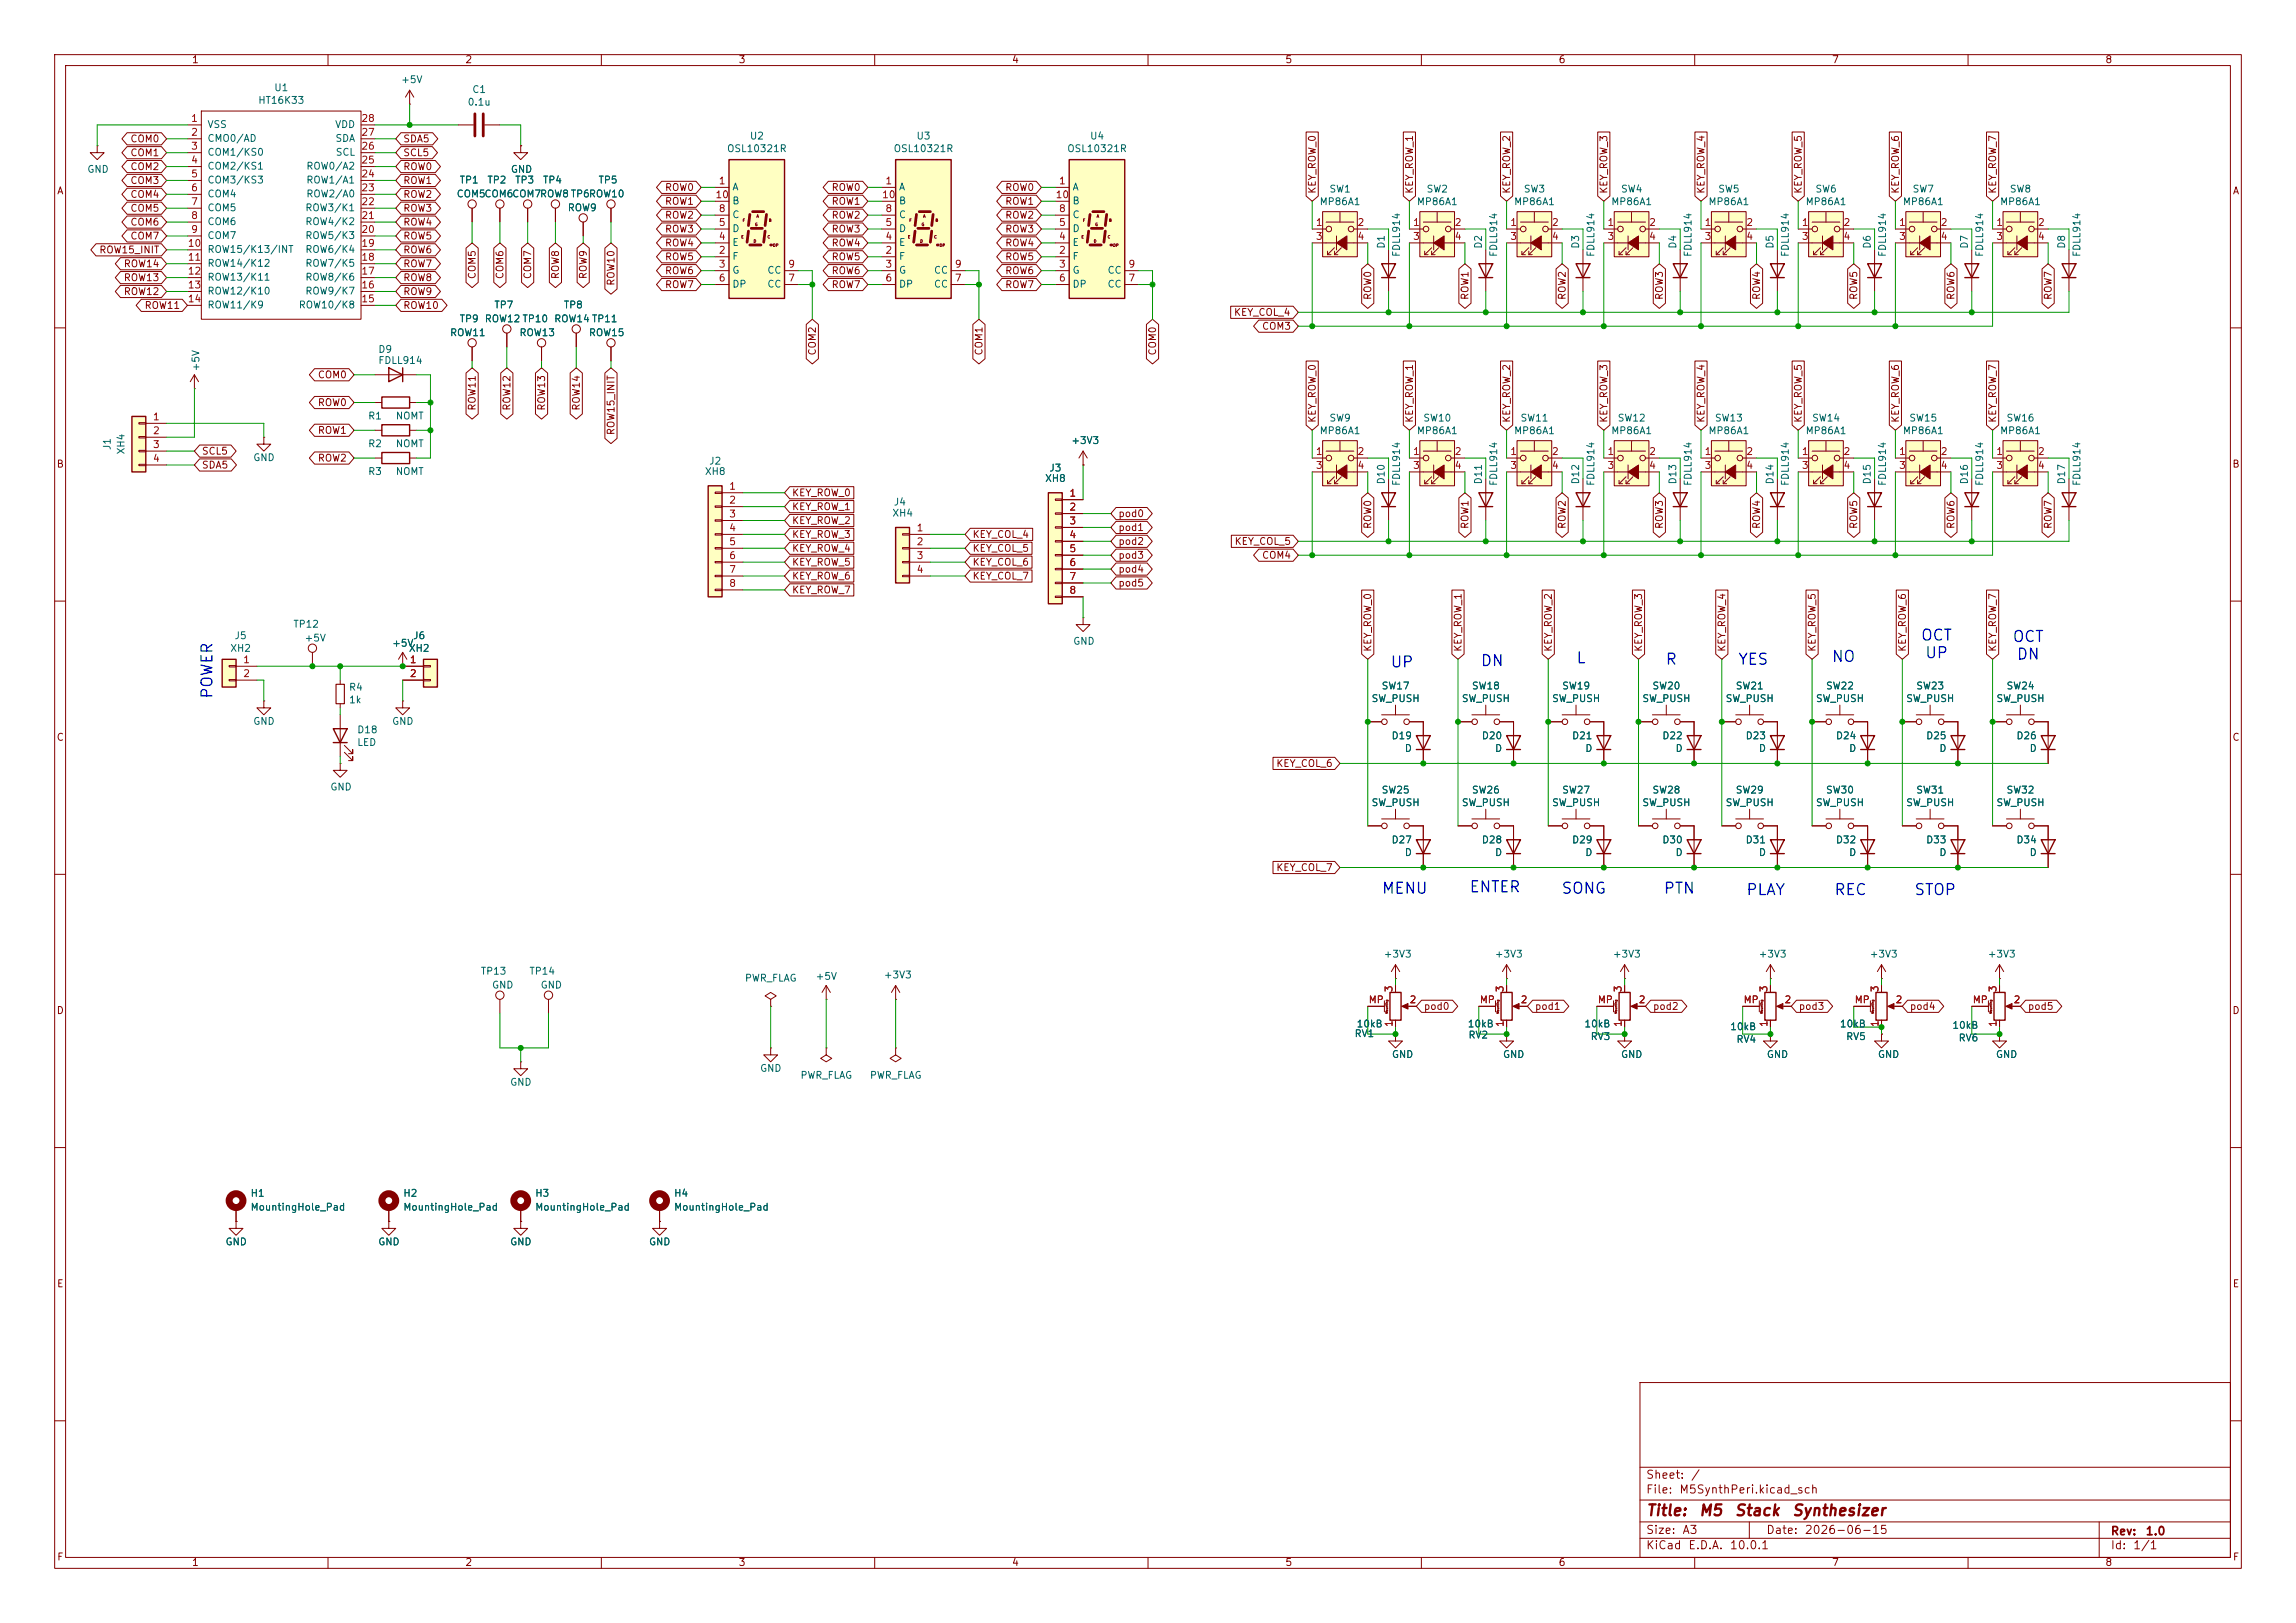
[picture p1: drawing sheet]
<svg xmlns="http://www.w3.org/2000/svg" width="420mm" height="297mm" viewBox="0 0 420 297" stroke-linecap="round" stroke-linejoin="round" font-family="sans-serif">
<defs><g id="words">
<g font-size="2" fill="#0000c2">
<text x="351.2" y="117.7">OCT</text>
<text x="368" y="118">OCT</text>
<text x="254.2" y="122.6">UP</text>
<text x="270.7" y="122.4">DN</text>
<text x="288.2" y="121.9">L</text>
<text x="304.5" y="122.1">R</text>
<text x="317.8" y="122.1">YES</text>
<text x="334.9" y="121.6">NO</text>
<text x="352" y="121">UP</text>
<text x="368.8" y="121.2">DN</text>
<text x="39.4" y="128" transform="rotate(-90 39.4 128)">POWER</text>
<text x="252.6" y="164">MENU</text>
<text x="268.7" y="163.8">ENTER</text>
<text x="285.5" y="164">SONG</text>
<text x="304.2" y="164">PTN</text>
<text x="319.3" y="164.3">PLAY</text>
<text x="335.4" y="164.3">REC</text>
<text x="350" y="164.3">STOP</text>
</g>
<g font-size="2" fill="#840000">
<text x="301" y="277.9">Title:</text>
<text x="310.6" y="277.9">M5</text>
<text x="317.2" y="277.9">Stack</text>
<text x="327.7" y="277.9">Synthesizer</text>
</g>
<g font-size="1.5" fill="#840000">
<text x="301" y="273.7">File:</text>
<text x="301" y="271">Sheet:</text>
<text x="307.1" y="273.7">M5SynthPeri.kicad_sch</text>
<text x="309.2" y="271">/</text>
<text x="301" y="281.1">Size:</text>
<text x="307.6" y="281.1">A3</text>
<text x="323" y="281.1">Date:</text>
<text x="330" y="281.1">2026-06-15</text>
<text x="386" y="281.3">Rev:</text>
<text x="392.4" y="281.3">1.0</text>
<text x="301" y="283.9">KiCad</text>
<text x="308.7" y="283.9">E.D.A.</text>
<text x="316.3" y="283.9">10.0.1</text>
<text x="386" y="283.9">Id:</text>
<text x="390.1" y="283.9">1/1</text>
</g>
<g font-size="1.3" fill="#840000">
<text x="35" y="11.9">1</text>
<text x="85" y="11.9">2</text>
<text x="135" y="11.9">3</text>
<text x="185" y="11.9">4</text>
<text x="235" y="11.9">5</text>
<text x="285" y="11.9">6</text>
<text x="335" y="11.9">7</text>
<text x="385" y="11.9">8</text>
<text x="23.7" y="26.4">COM0</text>
<text x="23.7" y="28.9">COM1</text>
<text x="73.7" y="28.9">SCL5</text>
<text x="73.7" y="26.4">SDA5</text>
<text x="10.3" y="35.9">A</text>
<text x="23.7" y="34">COM3</text>
<text x="23.7" y="31.4">COM2</text>
<text x="73.7" y="31.4">ROW0</text>
<text x="73.7" y="34">ROW1</text>
<text x="121.5" y="35.2">ROW0</text>
<text x="152" y="35.2">ROW0</text>
<text x="183.8" y="35.2">ROW0</text>
<text x="241" y="35.6" transform="rotate(-90 241 35.6)">KEY_ROW_0</text>
<text x="258.8" y="35.6" transform="rotate(-90 258.8 35.6)">KEY_ROW_1</text>
<text x="276.5" y="35.6" transform="rotate(-90 276.5 35.6)">KEY_ROW_2</text>
<text x="294.3" y="35.6" transform="rotate(-90 294.3 35.6)">KEY_ROW_3</text>
<text x="312.1" y="35.6" transform="rotate(-90 312.1 35.6)">KEY_ROW_4</text>
<text x="329.9" y="35.6" transform="rotate(-90 329.9 35.6)">KEY_ROW_5</text>
<text x="347.7" y="35.6" transform="rotate(-90 347.7 35.6)">KEY_ROW_6</text>
<text x="365.4" y="35.6" transform="rotate(-90 365.4 35.6)">KEY_ROW_7</text>
<text x="408.3" y="35.9">A</text>
<text x="23.7" y="39.1">COM5</text>
<text x="23.7" y="41.6">COM6</text>
<text x="23.7" y="36.5">COM4</text>
<text x="73.7" y="39.1">ROW3</text>
<text x="73.7" y="36.5">ROW2</text>
<text x="73.7" y="41.6">ROW4</text>
<text x="121.5" y="37.8">ROW1</text>
<text x="121.5" y="40.3">ROW2</text>
<text x="152" y="37.8">ROW1</text>
<text x="152" y="40.3">ROW2</text>
<text x="183.8" y="40.3">ROW2</text>
<text x="183.8" y="37.8">ROW1</text>
<text x="18.1" y="46.7">ROW15_INIT</text>
<text x="23.7" y="44.1">COM7</text>
<text x="73.7" y="44.1">ROW5</text>
<text x="73.7" y="46.7">ROW6</text>
<text x="121.5" y="42.9">ROW3</text>
<text x="121.5" y="47.9">ROW5</text>
<text x="121.5" y="45.4">ROW4</text>
<text x="152" y="42.9">ROW3</text>
<text x="152" y="45.4">ROW4</text>
<text x="152" y="47.9">ROW5</text>
<text x="183.8" y="42.9">ROW3</text>
<text x="183.8" y="45.4">ROW4</text>
<text x="183.8" y="47.9">ROW5</text>
<text x="22.5" y="49.2">ROW14</text>
<text x="22.5" y="51.8">ROW13</text>
<text x="73.7" y="49.2">ROW7</text>
<text x="73.7" y="51.8">ROW8</text>
<text x="87.3" y="51.2" transform="rotate(-90 87.3 51.2)">COM5</text>
<text x="92.4" y="51.2" transform="rotate(-90 92.4 51.2)">COM6</text>
<text x="97.5" y="51.2" transform="rotate(-90 97.5 51.2)">COM7</text>
<text x="102.6" y="51.2" transform="rotate(-90 102.6 51.2)">ROW8</text>
<text x="107.6" y="51.2" transform="rotate(-90 107.6 51.2)">ROW9</text>
<text x="112.7" y="52.4" transform="rotate(-90 112.7 52.4)">ROW10</text>
<text x="121.5" y="53">ROW7</text>
<text x="121.5" y="50.5">ROW6</text>
<text x="152" y="50.5">ROW6</text>
<text x="152" y="53">ROW7</text>
<text x="183.8" y="50.5">ROW6</text>
<text x="183.8" y="53">ROW7</text>
<text x="22.5" y="54.3">ROW12</text>
<text x="26.3" y="56.8">ROW11</text>
<text x="73.7" y="56.8">ROW10</text>
<text x="73.7" y="54.3">ROW9</text>
<text x="225.6" y="58.1">KEY_COL_４</text>
<text x="251.1" y="55" transform="rotate(-90 251.1 55)">ROW0</text>
<text x="268.9" y="55" transform="rotate(-90 268.9 55)">ROW1</text>
<text x="286.7" y="55" transform="rotate(-90 286.7 55)">ROW2</text>
<text x="304.5" y="55" transform="rotate(-90 304.5 55)">ROW3</text>
<text x="322.3" y="55" transform="rotate(-90 322.3 55)">ROW4</text>
<text x="340" y="55" transform="rotate(-90 340 55)">ROW5</text>
<text x="357.8" y="55" transform="rotate(-90 357.8 55)">ROW6</text>
<text x="375.6" y="55" transform="rotate(-90 375.6 55)">ROW7</text>
<text x="149.5" y="65.2" transform="rotate(-90 149.5 65.2)">COM2</text>
<text x="180" y="65.2" transform="rotate(-90 180 65.2)">COM1</text>
<text x="211.8" y="65.2" transform="rotate(-90 211.8 65.2)">COM0</text>
<text x="230.8" y="60.6">COM3</text>
<text x="58" y="69.5">COM0</text>
<text x="58" y="74.6">ROW0</text>
<text x="87.3" y="75.3" transform="rotate(-90 87.3 75.3)">ROW11</text>
<text x="93.7" y="75.3" transform="rotate(-90 93.7 75.3)">ROW12</text>
<text x="100" y="75.3" transform="rotate(-90 100 75.3)">ROW13</text>
<text x="106.4" y="75.3" transform="rotate(-90 106.4 75.3)">ROW14</text>
<text x="241" y="77.5" transform="rotate(-90 241 77.5)">KEY_ROW_0</text>
<text x="258.8" y="77.5" transform="rotate(-90 258.8 77.5)">KEY_ROW_1</text>
<text x="276.5" y="77.5" transform="rotate(-90 276.5 77.5)">KEY_ROW_2</text>
<text x="294.3" y="77.5" transform="rotate(-90 294.3 77.5)">KEY_ROW_3</text>
<text x="312.1" y="77.5" transform="rotate(-90 312.1 77.5)">KEY_ROW_4</text>
<text x="329.9" y="77.5" transform="rotate(-90 329.9 77.5)">KEY_ROW_5</text>
<text x="347.7" y="77.5" transform="rotate(-90 347.7 77.5)">KEY_ROW_6</text>
<text x="365.4" y="77.5" transform="rotate(-90 365.4 77.5)">KEY_ROW_7</text>
<text x="36.8" y="83.5">SCL5</text>
<text x="58" y="79.7">ROW1</text>
<text x="112.7" y="79.7" transform="rotate(-90 112.7 79.7)">ROW15_INIT</text>
<text x="10.3" y="85.9">B</text>
<text x="36.8" y="86">SDA5</text>
<text x="58" y="84.8">ROW2</text>
<text x="408.2" y="85.9">B</text>
<text x="144.8" y="93.7">KEY_ROW_1</text>
<text x="144.8" y="91.1">KEY_ROW_0</text>
<text x="204.5" y="94.9">pod0</text>
<text x="144.8" y="96.2">KEY_ROW_2</text>
<text x="144.8" y="101.3">KEY_ROW_4</text>
<text x="144.8" y="98.7">KEY_ROW_3</text>
<text x="177.8" y="98.7">KEY_COL_４</text>
<text x="177.8" y="101.3">KEY_COL_5</text>
<text x="204.5" y="97.5">pod1</text>
<text x="204.5" y="100">pod2</text>
<text x="225.7" y="100">KEY_COL_5</text>
<text x="251.1" y="96.9" transform="rotate(-90 251.1 96.9)">ROW0</text>
<text x="268.9" y="96.9" transform="rotate(-90 268.9 96.9)">ROW1</text>
<text x="286.7" y="96.9" transform="rotate(-90 286.7 96.9)">ROW2</text>
<text x="304.5" y="96.9" transform="rotate(-90 304.5 96.9)">ROW3</text>
<text x="322.3" y="96.9" transform="rotate(-90 322.3 96.9)">ROW4</text>
<text x="340" y="96.9" transform="rotate(-90 340 96.9)">ROW5</text>
<text x="357.8" y="96.9" transform="rotate(-90 357.8 96.9)">ROW6</text>
<text x="375.6" y="96.9" transform="rotate(-90 375.6 96.9)">ROW7</text>
<text x="144.8" y="106.4">KEY_ROW_6</text>
<text x="144.8" y="103.8">KEY_ROW_5</text>
<text x="177.8" y="103.8">KEY_COL_6</text>
<text x="177.8" y="106.4">KEY_COL_7</text>
<text x="204.5" y="107.6">pod5</text>
<text x="204.5" y="105.1">pod4</text>
<text x="204.5" y="102.6">pod3</text>
<text x="230.8" y="102.6">COM4</text>
<text x="144.8" y="108.9">KEY_ROW_7</text>
<text x="251.1" y="119.4" transform="rotate(-90 251.1 119.4)">KEY_ROW_0</text>
<text x="267.7" y="119.4" transform="rotate(-90 267.7 119.4)">KEY_ROW_1</text>
<text x="284.2" y="119.4" transform="rotate(-90 284.2 119.4)">KEY_ROW_2</text>
<text x="300.7" y="119.4" transform="rotate(-90 300.7 119.4)">KEY_ROW_3</text>
<text x="315.9" y="119.4" transform="rotate(-90 315.9 119.4)">KEY_ROW_4</text>
<text x="332.4" y="119.4" transform="rotate(-90 332.4 119.4)">KEY_ROW_5</text>
<text x="348.9" y="119.4" transform="rotate(-90 348.9 119.4)">KEY_ROW_6</text>
<text x="365.4" y="119.4" transform="rotate(-90 365.4 119.4)">KEY_ROW_7</text>
<text x="10.3" y="135.9">C</text>
<text x="408.2" y="135.9">C</text>
<text x="233.4" y="140.7">KEY_COL_6</text>
<text x="233.4" y="159.7">KEY_COL_7</text>
<text x="10.3" y="185.9">D</text>
<text x="260.3" y="185.1">pod0</text>
<text x="280.7" y="185.1">pod1</text>
<text x="302.3" y="185.1">pod2</text>
<text x="328.9" y="185.1">pod3</text>
<text x="349.2" y="185.1">pod4</text>
<text x="370.8" y="185.1">pod5</text>
<text x="408.2" y="185.9">D</text>
<text x="10.3" y="235.9">E</text>
<text x="408.3" y="235.9">E</text>
<text x="10.3" y="285.9">F</text>
<text x="35" y="286.9">1</text>
<text x="85" y="286.9">2</text>
<text x="135" y="286.9">3</text>
<text x="185" y="286.9">4</text>
<text x="235" y="286.9">5</text>
<text x="285" y="286.9">6</text>
<text x="335" y="286.9">7</text>
<text x="385" y="286.9">8</text>
<text x="408.3" y="285.9">F</text>
</g>
<g font-size="1.3" fill="#006464">
<text x="50.1" y="17">U1</text>
<text x="73.3" y="15.5">+5V</text>
<text x="86.3" y="17.3">C1</text>
<text x="37.8" y="23.7">VSS</text>
<text x="47.1" y="19.3">HT16K33</text>
<text x="61.2" y="23.7">VDD</text>
<text x="85.4" y="19.6">0.1u</text>
<text x="37.8" y="26.3">CMO0/AD</text>
<text x="37.8" y="28.8">COM1/KS0</text>
<text x="61.3" y="26.3">SDA</text>
<text x="61.3" y="28.8">SCL</text>
<text x="132.9" y="28.1">OSL10321R</text>
<text x="137.1" y="25.8">U2</text>
<text x="163.4" y="28.1">OSL10321R</text>
<text x="167.5" y="25.8">U3</text>
<text x="195.1" y="28.1">OSL10321R</text>
<text x="199.3" y="25.8">U4</text>
<text x="15.9" y="31.9">GND</text>
<text x="37.8" y="31.3">COM2/KS1</text>
<text x="37.8" y="33.9">COM3/KS3</text>
<text x="55.9" y="33.9">ROW1/A1</text>
<text x="55.9" y="31.3">ROW0/A2</text>
<text x="84" y="33.9">TP1</text>
<text x="89" y="33.9">TP2</text>
<text x="93.3" y="31.9">GND</text>
<text x="94.1" y="33.9">TP3</text>
<text x="99.2" y="33.9">TP4</text>
<text x="109.4" y="33.9">TP5</text>
<text x="133.9" y="35.2">A</text>
<text x="164.3" y="35.2">A</text>
<text x="196.1" y="35.2">A</text>
<text x="243.1" y="35.5">SW1</text>
<text x="260.9" y="35.5">SW2</text>
<text x="278.6" y="35.5">SW3</text>
<text x="296.4" y="35.5">SW4</text>
<text x="314.2" y="35.5">SW5</text>
<text x="332" y="35.5">SW6</text>
<text x="349.8" y="35.5">SW7</text>
<text x="367.5" y="35.5">SW8</text>
<text x="37.8" y="36.4">COM4</text>
<text x="37.8" y="39">COM5</text>
<text x="37.8" y="41.5">COM6</text>
<text x="55.7" y="41.5">ROW4/K2</text>
<text x="55.7" y="39">ROW3/K1</text>
<text x="55.9" y="36.4">ROW2/A0</text>
<text x="83.4" y="36.4">COM5COM6COM7ROW8TP6ROW10</text>
<text x="103.7" y="39">ROW9</text>
<text x="133.9" y="40.2">C</text>
<text x="133.9" y="37.7">B</text>
<text x="164.3" y="40.2">C</text>
<text x="164.3" y="37.7">B</text>
<text x="196.1" y="40.2">C</text>
<text x="196.1" y="37.7">B</text>
<text x="241.3" y="37.8">MP86A1</text>
<text x="259.1" y="37.8">MP86A1</text>
<text x="276.8" y="37.8">MP86A1</text>
<text x="294.6" y="37.8">MP86A1</text>
<text x="312.4" y="37.8">MP86A1</text>
<text x="330.2" y="37.8">MP86A1</text>
<text x="348" y="37.8">MP86A1</text>
<text x="365.7" y="37.8">MP86A1</text>
<text x="37.8" y="44">COM7</text>
<text x="37.8" y="46.6">ROW15/K13/INT</text>
<text x="55.7" y="46.6">ROW6/K4</text>
<text x="55.7" y="44">ROW5/K3</text>
<text x="133.9" y="47.9">F</text>
<text x="133.9" y="45.3">E</text>
<text x="133.9" y="42.8">D</text>
<text x="164.3" y="47.9">F</text>
<text x="164.3" y="45.3">E</text>
<text x="164.3" y="42.8">D</text>
<text x="196.1" y="47.9">F</text>
<text x="196.1" y="45.3">E</text>
<text x="196.1" y="42.8">D</text>
<text x="253.6" y="45.6" transform="rotate(-90 253.6 45.6)">D1</text>
<text x="256.4" y="47.1" transform="rotate(-90 256.4 47.1)">FDLL914</text>
<text x="271.4" y="45.6" transform="rotate(-90 271.4 45.6)">D2</text>
<text x="274.2" y="47.1" transform="rotate(-90 274.2 47.1)">FDLL914</text>
<text x="289.2" y="45.6" transform="rotate(-90 289.2 45.6)">D3</text>
<text x="291.9" y="47.1" transform="rotate(-90 291.9 47.1)">FDLL914</text>
<text x="306.9" y="45.6" transform="rotate(-90 306.9 45.6)">D4</text>
<text x="309.7" y="47.1" transform="rotate(-90 309.7 47.1)">FDLL914</text>
<text x="324.7" y="45.6" transform="rotate(-90 324.7 45.6)">D5</text>
<text x="327.5" y="47.1" transform="rotate(-90 327.5 47.1)">FDLL914</text>
<text x="342.5" y="45.6" transform="rotate(-90 342.5 45.6)">D6</text>
<text x="345.3" y="47.1" transform="rotate(-90 345.3 47.1)">FDLL914</text>
<text x="360.3" y="45.6" transform="rotate(-90 360.3 45.6)">D7</text>
<text x="363.1" y="47.1" transform="rotate(-90 363.1 47.1)">FDLL914</text>
<text x="378.1" y="45.6" transform="rotate(-90 378.1 45.6)">D8</text>
<text x="380.8" y="47.1" transform="rotate(-90 380.8 47.1)">FDLL914</text>
<text x="37.8" y="49.1">ROW14/K12</text>
<text x="37.8" y="51.7">ROW13/K11</text>
<text x="55.7" y="51.7">ROW8/K6</text>
<text x="55.7" y="49.1">ROW7/K5</text>
<text x="133.9" y="50.4">G</text>
<text x="133.9" y="52.9">DP</text>
<text x="140.3" y="52.9">CC</text>
<text x="140.3" y="50.4">CC</text>
<text x="164.3" y="50.4">G</text>
<text x="164.3" y="52.9">DP</text>
<text x="170.7" y="52.9">CC</text>
<text x="170.7" y="50.4">CC</text>
<text x="196.1" y="50.4">G</text>
<text x="196.1" y="52.9">DP</text>
<text x="202.5" y="52.9">CC</text>
<text x="202.5" y="50.4">CC</text>
<text x="37.8" y="54.2">ROW12/K10</text>
<text x="37.8" y="56.7">ROW11/K9</text>
<text x="54.5" y="56.7">ROW10/K8</text>
<text x="55.7" y="54.2">ROW9/K7</text>
<text x="84" y="59.3">TP9</text>
<text x="88.6" y="59.3">ROW12 TP10</text>
<text x="90.3" y="56.7">TP7</text>
<text x="101.3" y="59.3">ROW14 TP11</text>
<text x="103" y="56.7">TP8</text>
<text x="69.1" y="64.9">D9</text>
<text x="82.2" y="61.8">ROW11</text>
<text x="94.9" y="61.8">ROW13</text>
<text x="107.6" y="61.8">ROW15</text>
<text x="36.8" y="68.1" transform="rotate(-90 36.8 68.1)">+5V</text>
<text x="69.1" y="66.9">FDLL914</text>
<text x="67.2" y="77.1">R1</text>
<text x="72.3" y="77.1">NOMT</text>
<text x="243.1" y="77.4">SW9</text>
<text x="260.2" y="77.4">SW10</text>
<text x="278" y="77.4">SW11</text>
<text x="295.8" y="77.4">SW12</text>
<text x="313.6" y="77.4">SW13</text>
<text x="331.4" y="77.4">SW14</text>
<text x="349.1" y="77.4">SW15</text>
<text x="366.9" y="77.4">SW16</text>
<text x="20.5" y="82.5" transform="rotate(-90 20.5 82.5)">J1</text>
<text x="23.1" y="83.3" transform="rotate(-90 23.1 83.3)">XH4</text>
<text x="67.2" y="82.1">R2</text>
<text x="72.3" y="82.1">NOMT</text>
<text x="195.9" y="81.6">+3V3</text>
<text x="241.3" y="79.8">MP86A1</text>
<text x="259.1" y="79.8">MP86A1</text>
<text x="276.8" y="79.8">MP86A1</text>
<text x="294.6" y="79.8">MP86A1</text>
<text x="312.4" y="79.8">MP86A1</text>
<text x="330.2" y="79.8">MP86A1</text>
<text x="348" y="79.8">MP86A1</text>
<text x="365.7" y="79.8">MP86A1</text>
<text x="46.2" y="84.7">GND</text>
<text x="67.2" y="87.2">R3</text>
<text x="72.3" y="87.2">NOMT</text>
<text x="128.8" y="87.2">XH8</text>
<text x="129.6" y="85.3">J2</text>
<text x="191.1" y="88.5">XH8</text>
<text x="191.8" y="86.6">J3</text>
<text x="253.6" y="88.7" transform="rotate(-90 253.6 88.7)">D10</text>
<text x="256.4" y="89" transform="rotate(-90 256.4 89)">FDLL914</text>
<text x="271.4" y="88.7" transform="rotate(-90 271.4 88.7)">D11</text>
<text x="274.2" y="89" transform="rotate(-90 274.2 89)">FDLL914</text>
<text x="289.2" y="88.7" transform="rotate(-90 289.2 88.7)">D12</text>
<text x="291.9" y="89" transform="rotate(-90 291.9 89)">FDLL914</text>
<text x="306.9" y="88.7" transform="rotate(-90 306.9 88.7)">D13</text>
<text x="309.7" y="89" transform="rotate(-90 309.7 89)">FDLL914</text>
<text x="324.7" y="88.7" transform="rotate(-90 324.7 88.7)">D14</text>
<text x="327.5" y="89" transform="rotate(-90 327.5 89)">FDLL914</text>
<text x="342.5" y="88.7" transform="rotate(-90 342.5 88.7)">D15</text>
<text x="345.3" y="89" transform="rotate(-90 345.3 89)">FDLL914</text>
<text x="360.3" y="88.7" transform="rotate(-90 360.3 88.7)">D16</text>
<text x="363.1" y="89" transform="rotate(-90 363.1 89)">FDLL914</text>
<text x="378.1" y="88.7" transform="rotate(-90 378.1 88.7)">D17</text>
<text x="380.8" y="89" transform="rotate(-90 380.8 89)">FDLL914</text>
<text x="163.1" y="94.8">XH4</text>
<text x="163.4" y="92.8">J4</text>
<text x="42" y="119.6">XH2</text>
<text x="42.8" y="117.3">J5</text>
<text x="53.6" y="115.2">TP12</text>
<text x="55.6" y="117.7">+5V</text>
<text x="71.6" y="118.7">+5V</text>
<text x="74.7" y="119.6">XH2</text>
<text x="75.5" y="117.3">J6</text>
<text x="196.2" y="118.3">GND</text>
<text x="63.7" y="126.7">R4</text>
<text x="63.7" y="129">1k</text>
<text x="250.8" y="128.8">SW_PUSH</text>
<text x="252.6" y="126.5">SW17</text>
<text x="267.3" y="128.8">SW_PUSH</text>
<text x="269.1" y="126.5">SW18</text>
<text x="283.8" y="128.8">SW_PUSH</text>
<text x="285.6" y="126.5">SW19</text>
<text x="300.3" y="128.8">SW_PUSH</text>
<text x="302.2" y="126.5">SW20</text>
<text x="315.6" y="128.8">SW_PUSH</text>
<text x="317.4" y="126.5">SW21</text>
<text x="332.1" y="128.8">SW_PUSH</text>
<text x="333.9" y="126.5">SW22</text>
<text x="348.6" y="128.8">SW_PUSH</text>
<text x="350.4" y="126.5">SW23</text>
<text x="365.1" y="128.8">SW_PUSH</text>
<text x="366.9" y="126.5">SW24</text>
<text x="46.2" y="132.9">GND</text>
<text x="65.2" y="136.8">LED</text>
<text x="65.2" y="134.5">D18</text>
<text x="71.6" y="132.9">GND</text>
<text x="254.4" y="135.6">D19</text>
<text x="256.9" y="137.9">D</text>
<text x="271" y="135.6">D20</text>
<text x="273.4" y="137.9">D</text>
<text x="287.5" y="135.6">D21</text>
<text x="289.9" y="137.9">D</text>
<text x="304" y="135.6">D22</text>
<text x="306.4" y="137.9">D</text>
<text x="319.2" y="135.6">D23</text>
<text x="321.6" y="137.9">D</text>
<text x="335.7" y="135.6">D24</text>
<text x="338.1" y="137.9">D</text>
<text x="352.2" y="135.6">D25</text>
<text x="354.7" y="137.9">D</text>
<text x="368.7" y="135.6">D26</text>
<text x="371.2" y="137.9">D</text>
<text x="60.3" y="145">GND</text>
<text x="250.8" y="147.8">SW_PUSH</text>
<text x="252.6" y="145.5">SW25</text>
<text x="267.3" y="147.8">SW_PUSH</text>
<text x="269.1" y="145.5">SW26</text>
<text x="283.8" y="147.8">SW_PUSH</text>
<text x="285.6" y="145.5">SW27</text>
<text x="300.3" y="147.8">SW_PUSH</text>
<text x="302.2" y="145.5">SW28</text>
<text x="315.6" y="147.8">SW_PUSH</text>
<text x="317.4" y="145.5">SW29</text>
<text x="332.1" y="147.8">SW_PUSH</text>
<text x="333.9" y="145.5">SW30</text>
<text x="348.6" y="147.8">SW_PUSH</text>
<text x="350.4" y="145.5">SW31</text>
<text x="365.1" y="147.8">SW_PUSH</text>
<text x="366.9" y="145.5">SW32</text>
<text x="254.4" y="154.6">D27</text>
<text x="271" y="154.6">D28</text>
<text x="287.5" y="154.6">D29</text>
<text x="304" y="154.6">D30</text>
<text x="319.2" y="154.6">D31</text>
<text x="335.7" y="154.6">D32</text>
<text x="352.2" y="154.6">D33</text>
<text x="368.7" y="154.6">D34</text>
<text x="256.9" y="156.9">D</text>
<text x="273.4" y="156.9">D</text>
<text x="289.9" y="156.9">D</text>
<text x="306.4" y="156.9">D</text>
<text x="321.6" y="156.9">D</text>
<text x="338.1" y="156.9">D</text>
<text x="354.7" y="156.9">D</text>
<text x="371.2" y="156.9">D</text>
<text x="87.8" y="178.7">TP13</text>
<text x="96.7" y="178.7">TP14</text>
<text x="136.2" y="179.9">PWR_FLAG</text>
<text x="149.1" y="179.6">+5V</text>
<text x="161.6" y="179.3">+3V3</text>
<text x="253" y="175.5">+3V3</text>
<text x="273.3" y="175.5">+3V3</text>
<text x="294.9" y="175.5">+3V3</text>
<text x="321.6" y="175.5">+3V3</text>
<text x="341.9" y="175.5">+3V3</text>
<text x="363.5" y="175.5">+3V3</text>
<text x="89.9" y="181.2">GND</text>
<text x="98.8" y="181.2">GND</text>
<text x="247.7" y="190.1">RV1</text>
<text x="248.1" y="188.3">10kB</text>
<text x="268.4" y="188.3">10kB</text>
<text x="268.5" y="190.3">RV2</text>
<text x="289.7" y="188.3">10kB</text>
<text x="290.9" y="190.6">RV3</text>
<text x="316.4" y="188.8">10kB</text>
<text x="317.5" y="191.1">RV4</text>
<text x="336.4" y="188.3">10kB</text>
<text x="337.6" y="190.6">RV5</text>
<text x="357" y="188.6">10kB</text>
<text x="358.2" y="190.9">RV6</text>
<text x="138.9" y="196.4">GND</text>
<text x="146.3" y="197.7">PWR_FLAG</text>
<text x="159" y="197.7">PWR_FLAG</text>
<text x="254.5" y="193.9">GND</text>
<text x="274.8" y="193.9">GND</text>
<text x="296.4" y="193.9">GND</text>
<text x="323.1" y="193.9">GND</text>
<text x="343.4" y="193.9">GND</text>
<text x="365" y="193.9">GND</text>
<text x="93.2" y="199">GND</text>
<text x="45.7" y="219.3">H1</text>
<text x="45.7" y="221.8">MountingHole_Pad</text>
<text x="73.7" y="219.3">H2</text>
<text x="73.7" y="221.8">MountingHole_Pad</text>
<text x="97.8" y="219.3">H3</text>
<text x="97.8" y="221.8">MountingHole_Pad</text>
<text x="123.2" y="219.3">H4</text>
<text x="123.2" y="221.8">MountingHole_Pad</text>
<text x="41.1" y="228.2">GND</text>
<text x="69.1" y="228.2">GND</text>
<text x="93.2" y="228.2">GND</text>
<text x="118.6" y="228.2">GND</text>
</g>
<g font-size="1.3" fill="#a90000">
<text x="34.9" y="22.6">1</text>
<text x="66" y="22.6">28</text>
<text x="34.9" y="25.1">2</text>
<text x="34.9" y="27.7">3</text>
<text x="66" y="27.7">26</text>
<text x="66" y="25.1">27</text>
<text x="34.9" y="30.2">4</text>
<text x="34.9" y="32.8">5</text>
<text x="34.9" y="35.3">6</text>
<text x="66" y="35.3">23</text>
<text x="66" y="32.8">24</text>
<text x="66" y="30.2">25</text>
<text x="131.4" y="34">1</text>
<text x="161.9" y="34">1</text>
<text x="193.6" y="34">1</text>
<text x="34.9" y="37.8">7</text>
<text x="34.9" y="40.4">8</text>
<text x="66" y="40.4">21</text>
<text x="66" y="37.8">22</text>
<text x="130.8" y="36.6">10</text>
<text x="131.4" y="41.7">5</text>
<text x="131.4" y="39.1">8</text>
<text x="161.2" y="36.6">10</text>
<text x="161.9" y="41.7">5</text>
<text x="161.9" y="39.1">8</text>
<text x="193" y="36.6">10</text>
<text x="193.6" y="41.7">5</text>
<text x="193.6" y="39.1">8</text>
<text x="240.6" y="41.7">1</text>
<text x="248.2" y="41.7">2</text>
<text x="258.4" y="41.7">1</text>
<text x="266" y="41.7">2</text>
<text x="276.2" y="41.7">1</text>
<text x="283.8" y="41.7">2</text>
<text x="293.9" y="41.7">1</text>
<text x="301.6" y="41.7">2</text>
<text x="311.7" y="41.7">1</text>
<text x="319.3" y="41.7">2</text>
<text x="329.5" y="41.7">1</text>
<text x="337.1" y="41.7">2</text>
<text x="347.3" y="41.7">1</text>
<text x="354.9" y="41.7">2</text>
<text x="365.1" y="41.7">1</text>
<text x="372.7" y="41.7">2</text>
<text x="34.2" y="45.5">10</text>
<text x="34.9" y="42.9">9</text>
<text x="66" y="45.5">19</text>
<text x="66" y="42.9">20</text>
<text x="131.4" y="46.7">2</text>
<text x="131.4" y="44.2">4</text>
<text x="161.9" y="46.7">2</text>
<text x="161.9" y="44.2">4</text>
<text x="193.6" y="46.7">2</text>
<text x="193.6" y="44.2">4</text>
<text x="240.6" y="44.2">3</text>
<text x="248.2" y="44.2">4</text>
<text x="258.4" y="44.2">3</text>
<text x="266" y="44.2">4</text>
<text x="276.2" y="44.2">3</text>
<text x="283.8" y="44.2">4</text>
<text x="293.9" y="44.2">3</text>
<text x="301.6" y="44.2">4</text>
<text x="311.7" y="44.2">3</text>
<text x="319.3" y="44.2">4</text>
<text x="329.5" y="44.2">3</text>
<text x="337.1" y="44.2">4</text>
<text x="347.3" y="44.2">3</text>
<text x="354.9" y="44.2">4</text>
<text x="365.1" y="44.2">3</text>
<text x="372.7" y="44.2">4</text>
<text x="34.2" y="48">11</text>
<text x="34.2" y="50.5">12</text>
<text x="34.2" y="53.1">13</text>
<text x="66" y="53.1">16</text>
<text x="66" y="50.5">17</text>
<text x="66" y="48">18</text>
<text x="131.4" y="49.3">3</text>
<text x="131.4" y="51.8">6</text>
<text x="144.1" y="51.8">7</text>
<text x="144.1" y="49.3">9</text>
<text x="161.9" y="49.3">3</text>
<text x="161.9" y="51.8">6</text>
<text x="174.6" y="51.8">7</text>
<text x="174.6" y="49.3">9</text>
<text x="193.6" y="49.3">3</text>
<text x="193.6" y="51.8">6</text>
<text x="206.3" y="51.8">7</text>
<text x="206.3" y="49.3">9</text>
<text x="34.2" y="55.6">14</text>
<text x="66" y="55.6">15</text>
<text x="27.9" y="77.2">1</text>
<text x="27.9" y="79.8">2</text>
<text x="27.9" y="82.3">3</text>
<text x="240.6" y="83.6">1</text>
<text x="248.2" y="83.6">2</text>
<text x="258.4" y="83.6">1</text>
<text x="266" y="83.6">2</text>
<text x="276.2" y="83.6">1</text>
<text x="283.8" y="83.6">2</text>
<text x="293.9" y="83.6">1</text>
<text x="301.6" y="83.6">2</text>
<text x="311.7" y="83.6">1</text>
<text x="319.3" y="83.6">2</text>
<text x="329.5" y="83.6">1</text>
<text x="337.1" y="83.6">2</text>
<text x="347.3" y="83.6">1</text>
<text x="354.9" y="83.6">2</text>
<text x="365.1" y="83.6">1</text>
<text x="372.7" y="83.6">2</text>
<text x="27.9" y="84.8">4</text>
<text x="133.3" y="89.9">1</text>
<text x="240.6" y="86.1">3</text>
<text x="248.2" y="86.1">4</text>
<text x="258.4" y="86.1">3</text>
<text x="266" y="86.1">4</text>
<text x="276.2" y="86.1">3</text>
<text x="283.8" y="86.1">4</text>
<text x="293.9" y="86.1">3</text>
<text x="301.6" y="86.1">4</text>
<text x="311.7" y="86.1">3</text>
<text x="319.3" y="86.1">4</text>
<text x="329.5" y="86.1">3</text>
<text x="337.1" y="86.1">4</text>
<text x="347.3" y="86.1">3</text>
<text x="354.9" y="86.1">4</text>
<text x="365.1" y="86.1">3</text>
<text x="372.7" y="86.1">4</text>
<text x="133.3" y="92.5">2</text>
<text x="133.3" y="95">3</text>
<text x="195.5" y="91.2">1</text>
<text x="195.5" y="93.7">2</text>
<text x="133.3" y="97.5">4</text>
<text x="133.3" y="100.1">5</text>
<text x="167.6" y="97.5">1</text>
<text x="167.6" y="100.1">2</text>
<text x="195.5" y="96.3">3</text>
<text x="195.5" y="98.8">4</text>
<text x="195.5" y="101.3">5</text>
<text x="133.3" y="102.6">6</text>
<text x="133.3" y="105.2">7</text>
<text x="133.3" y="107.7">8</text>
<text x="167.6" y="102.6">3</text>
<text x="167.6" y="105.2">4</text>
<text x="195.5" y="103.9">6</text>
<text x="195.5" y="106.4">7</text>
<text x="195.5" y="109">8</text>
<text x="44.4" y="121.7">1</text>
<text x="44.4" y="124.2">2</text>
<text x="74.9" y="121.7">1</text>
<text x="74.9" y="124.2">2</text>
<text x="250.3" y="183.9">MP</text>
<text x="255" y="181.7" transform="rotate(-90 255 181.7)">3</text>
<text x="257.7" y="183.9">2</text>
<text x="270.6" y="183.9">MP</text>
<text x="275.3" y="181.7" transform="rotate(-90 275.3 181.7)">3</text>
<text x="278.1" y="183.9">2</text>
<text x="292.2" y="183.9">MP</text>
<text x="296.9" y="181.7" transform="rotate(-90 296.9 181.7)">3</text>
<text x="299.6" y="183.9">2</text>
<text x="318.8" y="183.9">MP</text>
<text x="323.6" y="181.7" transform="rotate(-90 323.6 181.7)">3</text>
<text x="326.3" y="183.9">2</text>
<text x="339.2" y="183.9">MP</text>
<text x="343.9" y="181.7" transform="rotate(-90 343.9 181.7)">3</text>
<text x="346.6" y="183.9">2</text>
<text x="360.7" y="183.9">MP</text>
<text x="365.5" y="181.7" transform="rotate(-90 365.5 181.7)">3</text>
<text x="368.2" y="183.9">2</text>
<text x="255" y="188" transform="rotate(-90 255 188)">1</text>
<text x="275.3" y="188" transform="rotate(-90 275.3 188)">1</text>
<text x="296.9" y="188" transform="rotate(-90 296.9 188)">1</text>
<text x="323.6" y="188" transform="rotate(-90 323.6 188)">1</text>
<text x="343.9" y="188" transform="rotate(-90 343.9 188)">1</text>
<text x="365.5" y="188" transform="rotate(-90 365.5 188)">1</text>
</g>
<g font-size=".5" fill="#840000">
<text x="135.8" y="40.7">F</text>
<text x="138" y="41.5">G</text>
<text x="138.3" y="39.9">A</text>
<text x="140.6" y="40.7">B</text>
<text x="166.3" y="40.7">F</text>
<text x="168.5" y="41.5">G</text>
<text x="168.8" y="39.9">A</text>
<text x="171.1" y="40.7">B</text>
<text x="198" y="40.7">F</text>
<text x="200.3" y="41.5">G</text>
<text x="200.6" y="39.9">A</text>
<text x="202.8" y="40.7">B</text>
<text x="135.5" y="43.8">E</text>
<text x="137.8" y="44.5">D</text>
<text x="140.3" y="43.8">C</text>
<text x="141.3" y="45.3">DP</text>
<text x="166" y="43.8">E</text>
<text x="168.3" y="44.5">D</text>
<text x="170.8" y="43.8">C</text>
<text x="171.8" y="45.3">DP</text>
<text x="197.8" y="43.8">E</text>
<text x="200" y="44.5">D</text>
<text x="202.6" y="43.8">C</text>
<text x="203.6" y="45.3">DP</text>
</g>
<g font-size=".4" fill="#840000">
<text x="254" y="185.5" transform="rotate(-90 254 185.5)">Mounting</text>
<text x="274.3" y="185.5" transform="rotate(-90 274.3 185.5)">Mounting</text>
<text x="295.9" y="185.5" transform="rotate(-90 295.9 185.5)">Mounting</text>
<text x="322.5" y="185.5" transform="rotate(-90 322.5 185.5)">Mounting</text>
<text x="342.9" y="185.5" transform="rotate(-90 342.9 185.5)">Mounting</text>
<text x="364.4" y="185.5" transform="rotate(-90 364.4 185.5)">Mounting</text>
</g>
</g></defs>
<g fill="none" stroke="#840000" stroke-width=".18">
<path d="M10 10h400v277h-400zM12 12h396v273h-396zM60 10v2M110 10v2M160 10v2M210 10v2M260 10v2M310 10v2M360 10v2M34.3 22.9h2.5M34.3 25.4h2.5M34.3 27.9h2.5"/>
<path d="M34.3 30.5h2.5M34.3 33h2.5M34.3 35.6h2.5M34.3 38.1h2.5M36.8 20.3h29.2v38.1h-29.2zM66 22.9h2.6M66 25.4h2.6M66 27.9h2.6M66 30.5h2.6M66 33h2.6M66 35.6h2.6M66 38.1h2.6"/>
<path d="M34.3 40.6h2.5M34.3 43.2h2.5M34.3 45.7h2.5M34.3 48.3h2.5M34.3 50.8h2.5M34.3 53.3h2.5M34.3 55.9h2.5M66 40.6h2.6M66 43.2h2.6M66 45.7h2.6M66 48.3h2.6M66 50.8h2.6"/>
<path d="M66 53.3h2.6M66 55.9h2.6M10 60h2M86.4 63.5v2.5M92.7 61v2.5M408 60h2M10 110h2M408 110h2M250.2 132.1h2.5M252.7 130.8h5.1M255.3 129v1.8M257.8 132.1h2.5"/>
<path d="M10 160h2M408 160h2M163.8 191.8v1.2l1 .7-1 .6-1-.6 1-.7M163.8 191.8h.1M10 210h2M408 210h2M300 253h108v32h-108zM10 260h2M300 278.5h108M300 274.5h108M300 268.5h108M320 278.5v3"/>
<path d="M384 278.5v6.5M408 260h2M60 285v2M110 285v2M160 285v2M210 285v2M260 285v2M300 281.5h108M310 285v2M360 285v2"/>
<circle cx="86.4" cy="62.7" r=".76"/>
<circle cx="92.7" cy="60.2" r=".76"/>
<circle cx="253.2" cy="132.1" r=".51"/>
<circle cx="257.3" cy="132.1" r=".51"/>
</g>
<path d="M195.6 29.2h10.1v25.4h-10.1z" fill="#ffffc2"/>
<path d="M195.6 29.2h10.1v25.4h-10.1z" fill="none" stroke="#840000" stroke-width=".25"/>
<path d="M199.4 39.2l-.3 2.1M199.9 38.7h2M202.4 39.2l-.2 2.1M199.1 42.3l-.2 2M199.4 44.8h2M199.6 41.8h2.1M202.2 42.3l-.3 2" fill="none" stroke="#840000" stroke-width=".51"/>
<circle cx="203.2" cy="44.8" r=".25" fill="#840000"/>
<path d="M193 34.3h2.6M193 39.4h2.6M193 36.8h2.6M193 47h2.6M193 49.5h2.6M193 44.5h2.6M193 41.9h2.6M193 52.1h2.6M205.7 49.5h2.6M205.7 52.1h2.6" fill="none" stroke="#840000" stroke-width=".18"/>
<path d="M133.3 29.2h10.2v25.4h-10.2z" fill="#ffffc2"/>
<path d="M133.3 29.2h10.2v25.4h-10.2z" fill="none" stroke="#840000" stroke-width=".25"/>
<path d="M137.2 39.2l-.3 2.1M137.7 38.7h2M140.2 39.2l-.2 2.1M136.9 42.3l-.2 2M137.2 44.8h2M137.4 41.8h2M140 42.3l-.3 2" fill="none" stroke="#840000" stroke-width=".51"/>
<circle cx="141" cy="44.8" r=".25" fill="#840000"/>
<g fill="none" stroke="#840000" stroke-width=".18">
<path d="M83.8 22.9h2.8M88.6 22.9h2.8M130.8 34.3h2.5M130.8 39.4h2.5M130.8 36.8h2.5M130.8 47h2.5M130.8 49.5h2.5M130.8 44.5h2.5M130.8 41.9h2.5M130.8 52.1h2.5M143.5 49.5h2.5M143.5 52.1h2.5"/>
<path d="M360.7 87.6v7.7"/>
</g>
<path d="M86.9 20.8v4.1M88.4 20.8v4.1" fill="none" stroke="#840000" stroke-width=".51"/>
<path d="M359.4 90.2h2.5l-1.2 2.5zM359.4 92.7h2.5" fill="none" stroke="#840000" stroke-width=".25"/>
<path d="M163.8 96.5h2.6v10.2h-2.6z" fill="#ffffc2"/>
<path d="M69.8 77.7h5.1v2.1h-5.1zM163.8 96.5h2.6v10.2h-2.6zM254.3 181.6h2v5.1h-2z" fill="none" stroke="#840000" stroke-width=".25"/>
<g fill="none" stroke="#840000" stroke-width=".18">
<path d="M68.6 78.7h1.2M74.9 78.7h1.3M165.1 97.7h1.3v.2h-1.3zM166.4 97.8h3.8M165.1 100.2h1.3v.3h-1.3zM165.1 102.7h1.3v.3h-1.3zM165.1 105.3h1.3v.2h-1.3zM166.4 100.3h3.8M166.4 102.9h3.8M166.4 105.4h3.8M198.1 113v1.3h1.3l-1.3 1.3-1.3-1.3h1.3M198.1 113h.1"/>
<path d="M255.3 179.1h.1M255.3 176.5v2.6M255.3 176.5l-.8 1.3M255.3 176.5l.7 1.3M250.2 184.2h3M253.2 183.1v2.1M255.3 189.2v1.3h1.2l-1.2 1.3-1.3-1.3h1.3M255.3 189.2h.1M255.3 180.3v1.3M255.3 186.7v1.3M256.8 184.2h2.3"/>
</g>
<path d="M256.4 184.2l1.2-.6v1.1z" fill="#840000" stroke="#840000" stroke-width=".18"/>
<path d="M163.8 29.2h10.2v25.4h-10.2z" fill="#ffffc2"/>
<path d="M163.8 29.2h10.2v25.4h-10.2z" fill="none" stroke="#840000" stroke-width=".25"/>
<path d="M167.6 39.2l-.2 2.1M168.1 38.7h2.1M170.7 39.2l-.3 2.1M167.4 42.3l-.3 2M167.6 44.8h2.1M167.9 41.8h2M170.4 42.3l-.2 2" fill="none" stroke="#840000" stroke-width=".51"/>
<circle cx="171.4" cy="44.8" r=".25" fill="#840000"/>
<g fill="none" stroke="#840000" stroke-width=".18">
<path d="M74.9 19.1h.1M74.9 16.5l-.7 1.3M74.9 16.5l.8 1.3M74.9 16.5v2.6M86.4 38.1v2.5M91.4 38.1v2.5M161.3 34.3h2.5M161.3 39.4h2.5M161.3 36.8h2.5M161.3 47h2.5M161.3 49.5h2.5M161.3 44.5h2.5"/>
<path d="M161.3 41.9h2.5M161.3 52.1h2.5M174 49.5h2.5M174 52.1h2.5M342.9 45.7v7.6M68.6 73.7h1.2M68.6 68.6h7.6M74.9 73.7h1.3M48.3 80v1.3h1.2l-1.2 1.3-1.3-1.3h1.3M48.3 80h.1M250.2 151.1h2.5M252.7 149.9h5.1"/>
<path d="M255.3 148.1v1.8M257.8 151.1h2.5M275.6 179.1h.1M275.6 176.5v2.6M275.6 176.5l-.8 1.3M275.6 176.5l.8 1.3M270.5 184.2h3.1M273.6 183.1v2.1M275.6 189.2v1.3h1.3l-1.3 1.3-1.3-1.3h1.3M275.6 189.2h.1M275.6 180.3v1.3M275.6 186.7v1.3"/>
<path d="M277.1 184.2h2.3"/>
<circle cx="86.4" cy="37.3" r=".76"/>
<circle cx="91.4" cy="37.3" r=".76"/>
<circle cx="253.2" cy="151.1" r=".51"/>
<circle cx="257.3" cy="151.1" r=".51"/>
</g>
<path d="M341.6 48.3h2.6l-1.3 2.5zM341.6 50.8h2.6M69.8 72.6h5.1v2.1h-5.1zM71.1 67.3l2.6 1.3-2.6 1.3zM73.7 67.3v2.6M274.6 181.6h2v5.1h-2z" fill="none" stroke="#840000" stroke-width=".25"/>
<path d="M276.7 184.2l1.2-.6v1.1z" fill="#840000" stroke="#840000" stroke-width=".18"/>
<path d="M330.8 38.7h6.4v8.3h-6.4z" fill="#ffffc2"/>
<g fill="none" stroke="#840000" stroke-width=".18">
<path d="M330.8 38.7h6.4v8.3h-6.4zM334 38.9v1.7M325.1 45.7v7.6M328.9 44.5h10.2M328.9 41.9h2.6M331.5 40.6h5M331.7 46v.6h.7M333 46v.6h.6M333 45.3l-1.3 1.3M333.4 43.2v2.5M334.3 45.3l-1.3 1.3M336.5 41.9h2.6"/>
<path d="M68.6 83.8h1.2M74.9 83.8h1.3"/>
<circle cx="332" cy="41.9" r=".51"/>
<circle cx="336" cy="41.9" r=".51"/>
</g>
<path d="M333.4 44.5l1.9-1.3v2.5z" fill="#840000" stroke="#840000" stroke-width=".18"/>
<path d="M323.8 48.3h2.6l-1.3 2.5zM323.8 50.8h2.6M69.8 82.8h5.1v2h-5.1z" fill="none" stroke="#840000" stroke-width=".25"/>
<path d="M313.1 38.7h6.3v8.3h-6.3z" fill="#ffffc2"/>
<g fill="none" stroke="#840000" stroke-width=".18">
<path d="M313.1 38.7h6.3v8.3h-6.3zM316.2 38.9v1.7M311.1 44.5h10.2M311.1 41.9h2.6M313.7 40.6h5.1M313.9 46v.6h.7M315.2 46v.6h.6M315.2 45.3l-1.3 1.3M315.6 43.2v2.5M316.5 45.3l-1.3 1.3M318.8 41.9h2.5"/>
<circle cx="314.2" cy="41.9" r=".51"/>
<circle cx="318.3" cy="41.9" r=".51"/>
</g>
<path d="M315.6 44.5l1.9-1.3v2.5z" fill="#840000" stroke="#840000" stroke-width=".18"/>
<path d="M348.6 80.6h6.4v8.3h-6.4z" fill="#ffffc2"/>
<g fill="none" stroke="#840000" stroke-width=".18">
<path d="M35.6 71.1h.1M35.6 68.6l-.8 1.3M35.6 68.6l.7 1.3M35.6 68.6v2.5M342.9 87.6v7.7M346.7 86.4h10.2M346.7 83.8h2.5M348.6 80.6h6.4v8.3h-6.4zM349.2 82.6h5.1M349.5 87.9v.6h.6M350.8 87.9v.6h.6M350.8 87.2l-1.3 1.3"/>
<path d="M351.2 85.1v2.5M351.8 80.8v1.8M352 87.2l-1.2 1.3M354.3 83.8h2.6M378.5 87.6v7.7"/>
<circle cx="349.8" cy="83.8" r=".51"/>
<circle cx="353.8" cy="83.8" r=".51"/>
</g>
<path d="M351.2 86.4l1.9-1.3v2.5z" fill="#840000" stroke="#840000" stroke-width=".18"/>
<path d="M341.6 90.2h2.6l-1.3 2.5zM341.6 92.7h2.6M377.2 90.2h2.5l-1.2 2.5zM377.2 92.7h2.5" fill="none" stroke="#840000" stroke-width=".25"/>
<path d="M366.4 80.6h6.3v8.3h-6.3z" fill="#ffffc2"/>
<g fill="none" stroke="#840000" stroke-width=".18">
<path d="M364.5 86.4h10.1M364.5 83.8h2.5M366.4 80.6h6.3v8.3h-6.3zM367 82.6h5.1M367.3 87.9v.6h.6M368.6 87.9v.6h.6M368.6 87.2l-1.3 1.3M368.9 85.1v2.5M369.6 80.8v1.8M369.8 87.2l-1.2 1.3M372.1 83.8h2.5M260.3 151.1v7.7"/>
<path d="M276.9 151.1v7.7"/>
<circle cx="367.5" cy="83.8" r=".51"/>
<circle cx="371.6" cy="83.8" r=".51"/>
</g>
<path d="M368.9 86.4l1.9-1.3v2.5z" fill="#840000" stroke="#840000" stroke-width=".18"/>
<path d="M259.1 153.7h2.5l-1.3 2.5zM259.1 156.2h2.5M275.6 153.7h2.5l-1.2 2.5zM275.6 156.2h2.5" fill="none" stroke="#840000" stroke-width=".25"/>
<path d="M330.8 80.6h6.4v8.3h-6.4z" fill="#ffffc2"/>
<g fill="none" stroke="#840000" stroke-width=".18">
<path d="M271.8 87.6v7.7M289.6 87.6v7.7M325.1 87.6v7.7M328.9 86.4h10.2M328.9 83.8h2.6M330.8 80.6h6.4v8.3h-6.4zM331.5 82.6h5M331.7 87.9v.6h.7M333 87.9v.6h.6M333 87.2l-1.3 1.3M333.4 85.1v2.5M334 80.8v1.8"/>
<path d="M334.3 87.2l-1.3 1.3M336.5 83.8h2.6M260.3 132.1v7.6M266.7 132.1h2.5M269.2 130.8h5.1M271.8 129v1.8M274.3 132.1h2.6v7.6M283.2 132.1h2.5M285.7 130.8h5.1M288.3 129v1.8M290.8 132.1h2.6M266.7 151.1h2.5"/>
<path d="M269.2 149.9h5.1M271.8 148.1v1.8M274.3 151.1h2.6"/>
<circle cx="332" cy="83.8" r=".51"/>
<circle cx="336" cy="83.8" r=".51"/>
<circle cx="269.7" cy="132.1" r=".51"/>
<circle cx="273.8" cy="132.1" r=".51"/>
<circle cx="286.3" cy="132.1" r=".51"/>
<circle cx="290.3" cy="132.1" r=".51"/>
<circle cx="269.7" cy="151.1" r=".51"/>
<circle cx="273.8" cy="151.1" r=".51"/>
</g>
<path d="M333.4 86.4l1.9-1.3v2.5z" fill="#840000" stroke="#840000" stroke-width=".18"/>
<path d="M270.5 90.2h2.5l-1.2 2.5zM270.5 92.7h2.5M288.3 90.2h2.5l-1.2 2.5zM288.3 92.7h2.5M323.8 90.2h2.6l-1.3 2.5zM323.8 92.7h2.6M259.1 134.6h2.5l-1.3 2.6zM259.1 137.2h2.5M275.6 134.6h2.5l-1.2 2.6zM275.6 137.2h2.5" fill="none" stroke="#840000" stroke-width=".25"/>
<path d="M277.5 80.6h6.3v8.3h-6.3z" fill="#ffffc2"/>
<g fill="none" stroke="#840000" stroke-width=".18">
<path d="M275.6 86.4h10.1M275.6 83.8h2.5M277.5 80.6h6.3v8.3h-6.3zM278.1 82.6h5.1M278.4 87.9v.6h.6M279.7 87.9v.6h.6M279.7 87.2l-1.3 1.3M280 85.1v2.5M280.7 80.8v1.8M280.9 87.2l-1.2 1.3M283.2 83.8h2.5M307.3 87.6v7.7"/>
<path d="M293.4 132.1v7.6M283.2 151.1h2.5M285.7 149.9h5.1M288.3 148.1v1.8M290.8 151.1h2.6v7.7"/>
<circle cx="278.6" cy="83.8" r=".51"/>
<circle cx="282.7" cy="83.8" r=".51"/>
<circle cx="286.3" cy="151.1" r=".51"/>
<circle cx="290.3" cy="151.1" r=".51"/>
</g>
<path d="M280 86.4l1.9-1.3v2.5z" fill="#840000" stroke="#840000" stroke-width=".18"/>
<path d="M306.1 90.2h2.5l-1.3 2.5zM306.1 92.7h2.5M292.1 134.6h2.5l-1.2 2.6zM292.1 137.2h2.5M292.1 153.7h2.5l-1.2 2.5zM292.1 156.2h2.5" fill="none" stroke="#840000" stroke-width=".25"/>
<path d="M24.1 76.2h2.6v10.2h-2.6z" fill="#ffffc2"/>
<path d="M24.1 76.2h2.6v10.2h-2.6z" fill="none" stroke="#840000" stroke-width=".25"/>
<g fill="none" stroke="#840000" stroke-width=".18">
<path d="M111.8 38.1v2.5M106.7 40.6v2.6M25.4 77.3h1.3v.3h-1.3zM25.4 79.9h1.3v.2h-1.3zM26.7 77.5h3.8M25.4 82.4h1.3v.3h-1.3zM25.4 85h1.3v.2h-1.3zM26.7 80h3.8M26.7 82.6h3.8M26.7 85.1h3.8"/>
<circle cx="106.7" cy="39.9" r=".76"/>
<circle cx="111.8" cy="37.3" r=".76"/>
</g>
<path d="M295.3 80.6h6.3v8.3h-6.3z" fill="#ffffc2"/>
<g fill="none" stroke="#840000" stroke-width=".18">
<path d="M254 87.6v7.7M293.4 86.4h10.1M293.4 83.8h2.5M295.3 80.6h6.3v8.3h-6.3zM295.9 82.6h5.1M296.2 87.9v.6h.6M297.4 87.9v.6h.7M297.4 87.2l-1.2 1.3M297.8 85.1v2.5M298.4 80.8v1.8M298.7 87.2l-1.3 1.3M301 83.8h2.5"/>
<circle cx="296.4" cy="83.8" r=".51"/>
<circle cx="300.5" cy="83.8" r=".51"/>
</g>
<path d="M297.8 86.4l1.9-1.3v2.5z" fill="#840000" stroke="#840000" stroke-width=".18"/>
<path d="M252.7 90.2h2.6l-1.3 2.5zM252.7 92.7h2.6" fill="none" stroke="#840000" stroke-width=".25"/>
<path d="M241.9 80.6h6.4v8.3h-6.4z" fill="#ffffc2"/>
<g fill="none" stroke="#840000" stroke-width=".18">
<path d="M254 45.7v7.6M240 86.4h10.2M240 83.8h2.6M241.9 80.6h6.4v8.3h-6.4zM242.6 82.6h5M242.8 87.9v.6h.7M244.1 87.9v.6h.6M244.1 87.2l-1.3 1.3M244.5 85.1v2.5M245.1 80.8v1.8M245.4 87.2l-1.3 1.3M247.6 83.8h2.6"/>
<path d="M360.7 184.2h3M363.7 183.1v2.1M365.8 189.2v1.3h1.2l-1.2 1.3-1.3-1.3h1.3M365.8 189.2h.1M365.8 180.3v1.3M365.8 186.7v1.3M367.3 184.2h2.3"/>
<circle cx="243.1" cy="83.8" r=".51"/>
<circle cx="247.1" cy="83.8" r=".51"/>
</g>
<g fill="#840000" stroke="#840000" stroke-width=".18">
<path d="M244.5 86.4l1.9-1.3v2.5z"/>
<path d="M366.9 184.2l1.1-.6v1.1z"/>
</g>
<path d="M252.7 48.3h2.6l-1.3 2.5zM252.7 50.8h2.6M364.7 181.6h2.1v5.1h-2.1z" fill="none" stroke="#840000" stroke-width=".25"/>
<path d="M259.7 38.7h6.4v8.3h-6.4z" fill="#ffffc2"/>
<g fill="none" stroke="#840000" stroke-width=".18">
<path d="M259.7 38.7h6.4v8.3h-6.4zM262.9 38.9v1.7M257.8 44.5h10.2M257.8 41.9h2.5M260.3 40.6h5.1M260.6 46v.6h.6M261.9 46v.6h.6M261.9 45.3l-1.3 1.3M262.3 43.2v2.5M263.1 45.3l-1.2 1.3M265.4 41.9h2.6M271.8 45.7v7.6"/>
<path d="M62.2 139.7v1.3h1.3l-1.3 1.2-1.2-1.2h1.2M62.2 139.7h.1M365.8 179.1h.1M365.8 176.5l-.8 1.3M365.8 176.5l.7 1.3M365.8 176.5v2.6M163.8 182.9h.1M163.8 180.3l-.7 1.3M163.8 180.3l.8 1.3M163.8 180.3v2.6M339.1 184.2h3M342.1 183.1v2.1"/>
<path d="M344.2 180.3v1.3M344.2 186.7v1.3M345.7 184.2h2.3"/>
<circle cx="260.9" cy="41.9" r=".51"/>
<circle cx="264.9" cy="41.9" r=".51"/>
</g>
<g fill="#840000" stroke="#840000" stroke-width=".18">
<path d="M262.3 44.5l1.9-1.3v2.5z"/>
<path d="M345.3 184.2l1.2-.6v1.1z"/>
</g>
<path d="M270.5 48.3h2.5l-1.2 2.5zM270.5 50.8h2.5M343.2 181.6h2v5.1h-2z" fill="none" stroke="#840000" stroke-width=".25"/>
<path d="M295.3 38.7h6.3v8.3h-6.3z" fill="#ffffc2"/>
<g fill="none" stroke="#840000" stroke-width=".18">
<path d="M295.3 38.7h6.3v8.3h-6.3zM298.4 38.9v1.7M293.4 44.5h10.1M293.4 41.9h2.5M295.9 40.6h5.1M296.2 46v.6h.6M297.4 46v.6h.7M297.4 45.3l-1.2 1.3M297.8 43.2v2.5M298.7 45.3l-1.3 1.3M301 41.9h2.5"/>
<circle cx="296.4" cy="41.9" r=".51"/>
<circle cx="300.5" cy="41.9" r=".51"/>
</g>
<path d="M297.8 44.5l1.9-1.3v2.5z" fill="#840000" stroke="#840000" stroke-width=".18"/>
<path d="M241.9 38.7h6.4v8.3h-6.4z" fill="#ffffc2"/>
<g fill="none" stroke="#840000" stroke-width=".18">
<path d="M241.9 38.7h6.4v8.3h-6.4zM245.1 38.9v1.7M240 44.5h10.2M240 41.9h2.6M242.6 40.6h5M242.8 46v.6h.7M244.1 46v.6h.6M244.1 45.3l-1.3 1.3M244.5 43.2v2.5M245.4 45.3l-1.3 1.3M247.6 41.9h2.6M289.6 45.7v7.6"/>
<path d="M344.2 189.2v1.3h1.2l-1.2 1.3-1.3-1.3h1.3M344.2 189.2h.1"/>
<circle cx="243.1" cy="41.9" r=".51"/>
<circle cx="247.1" cy="41.9" r=".51"/>
</g>
<path d="M244.5 44.5l1.9-1.3v2.5z" fill="#840000" stroke="#840000" stroke-width=".18"/>
<path d="M288.3 48.3h2.5l-1.2 2.5zM288.3 50.8h2.5" fill="none" stroke="#840000" stroke-width=".25"/>
<path d="M277.5 38.7h6.3v8.3h-6.3z" fill="#ffffc2"/>
<g fill="none" stroke="#840000" stroke-width=".18">
<path d="M277.5 38.7h6.3v8.3h-6.3zM280.7 38.9v1.7M275.6 44.5h10.1M275.6 41.9h2.5M278.1 40.6h5.1M278.4 46v.6h.6M279.7 46v.6h.6M279.7 45.3l-1.3 1.3M280 43.2v2.5M280.9 45.3l-1.2 1.3M283.2 41.9h2.5M307.3 45.7v7.6"/>
<path d="M344.2 179.1h.1M344.2 176.5l-.8 1.3M344.2 176.5l.7 1.3M344.2 176.5v2.6"/>
<circle cx="278.6" cy="41.9" r=".51"/>
<circle cx="282.7" cy="41.9" r=".51"/>
</g>
<path d="M280 44.5l1.9-1.3v2.5z" fill="#840000" stroke="#840000" stroke-width=".18"/>
<path d="M306.1 48.3h2.5l-1.3 2.5zM306.1 50.8h2.5" fill="none" stroke="#840000" stroke-width=".25"/>
<path d="M313.1 80.6h6.3v8.3h-6.3z" fill="#ffffc2"/>
<g fill="none" stroke="#840000" stroke-width=".18">
<path d="M311.1 86.4h10.2M311.1 83.8h2.6M313.1 80.6h6.3v8.3h-6.3zM313.7 82.6h5.1M313.9 87.9v.6h.7M315.2 87.9v.6h.6M315.2 87.2l-1.3 1.3M315.6 85.1v2.5M316.2 80.8v1.8M316.5 87.2l-1.3 1.3M318.8 83.8h2.5"/>
<circle cx="314.2" cy="83.8" r=".51"/>
<circle cx="318.3" cy="83.8" r=".51"/>
</g>
<path d="M315.6 86.4l1.9-1.3v2.5z" fill="#840000" stroke="#840000" stroke-width=".18"/>
<path d="M259.7 80.6h6.4v8.3h-6.4z" fill="#ffffc2"/>
<g fill="none" stroke="#840000" stroke-width=".18">
<path d="M257.8 86.4h10.2M257.8 83.8h2.5M259.7 80.6h6.4v8.3h-6.4zM260.3 82.6h5.1M260.6 87.9v.6h.6M261.9 87.9v.6h.6M261.9 87.2l-1.3 1.3M262.3 85.1v2.5M262.9 80.8v1.8M263.1 87.2l-1.2 1.3M265.4 83.8h2.6"/>
<circle cx="260.9" cy="83.8" r=".51"/>
<circle cx="264.9" cy="83.8" r=".51"/>
</g>
<path d="M262.3 86.4l1.9-1.3v2.5z" fill="#840000" stroke="#840000" stroke-width=".18"/>
<path d="M348.6 38.7h6.4v8.3h-6.4z" fill="#ffffc2"/>
<g fill="none" stroke="#840000" stroke-width=".18">
<path d="M348.6 38.7h6.4v8.3h-6.4zM351.8 38.9v1.7M346.7 44.5h10.2M346.7 41.9h2.5M349.2 40.6h5.1M349.5 46v.6h.6M350.8 46v.6h.6M350.8 45.3l-1.3 1.3M351.2 43.2v2.5M352 45.3l-1.2 1.3M354.3 41.9h2.6M360.7 45.7v7.6"/>
<path d="M378.5 45.7v7.6M198.1 85.1h.1M198.1 82.6l-.7 1.2M198.1 82.6l.8 1.2M198.1 82.6v2.5M299.7 151.1h2.6M302.3 149.9h5M304.8 148.1v1.8M307.3 151.1h2.6v7.7"/>
<circle cx="349.8" cy="41.9" r=".51"/>
<circle cx="353.8" cy="41.9" r=".51"/>
<circle cx="302.8" cy="151.1" r=".51"/>
<circle cx="306.8" cy="151.1" r=".51"/>
</g>
<path d="M351.2 44.5l1.9-1.3v2.5z" fill="#840000" stroke="#840000" stroke-width=".18"/>
<path d="M359.4 48.3h2.5l-1.2 2.5zM359.4 50.8h2.5M377.2 48.3h2.5l-1.2 2.5zM377.2 50.8h2.5M308.6 153.7h2.5l-1.2 2.5zM308.6 156.2h2.5" fill="none" stroke="#840000" stroke-width=".25"/>
<path d="M366.4 38.7h6.3v8.3h-6.3z" fill="#ffffc2"/>
<g fill="none" stroke="#840000" stroke-width=".18">
<path d="M95.2 26.7v1.2h1.3l-1.3 1.3-1.2-1.3h1.2M95.2 26.7h.1M366.4 38.7h6.3v8.3h-6.3zM369.6 38.9v1.7M364.5 44.5h10.1M364.5 41.9h2.5M367 40.6h5.1M367.3 46v.6h.6M368.6 46v.6h.6M368.6 45.3l-1.3 1.3M368.9 43.2v2.5M369.8 45.3l-1.2 1.3"/>
<path d="M372.1 41.9h2.5"/>
<circle cx="367.5" cy="41.9" r=".51"/>
<circle cx="371.6" cy="41.9" r=".51"/>
</g>
<path d="M368.9 44.5l1.9-1.3v2.5z" fill="#840000" stroke="#840000" stroke-width=".18"/>
<path d="M40.6 120.7h2.6v5h-2.6z" fill="#ffffc2"/>
<path d="M40.6 120.7h2.6v5h-2.6zM322.8 181.6h2.1v5.1h-2.1z" fill="none" stroke="#840000" stroke-width=".25"/>
<g fill="none" stroke="#840000" stroke-width=".18">
<path d="M96.5 38.1v2.5M101.6 38.1v2.5M105.4 61v2.5M111.8 63.5v2.5M57.1 119.4v2.5M41.9 121.8h1.3v.2h-1.3zM41.9 124.3h1.3v.3h-1.3zM43.2 121.9h3.8M43.2 124.5h3.8M48.3 128.3v1.2h1.2l-1.2 1.3-1.3-1.3h1.3M48.3 128.3h.1M323.8 179.1h.1"/>
<path d="M323.8 176.5v2.6M323.8 176.5l-.7 1.3M323.8 176.5l.8 1.3M297.2 189.2v1.3h1.2l-1.2 1.3-1.3-1.3h1.3M297.2 189.2h.1M318.8 184.2h3M321.8 183.1v2.1M323.8 189.2v1.3h1.3l-1.3 1.3-1.2-1.3h1.2M323.8 189.2h.1M323.8 180.3v1.3M323.8 186.7v1.3M325.4 184.2h2.3"/>
<circle cx="96.5" cy="37.3" r=".76"/>
<circle cx="101.6" cy="37.3" r=".76"/>
<circle cx="105.4" cy="60.2" r=".76"/>
<circle cx="111.8" cy="62.7" r=".76"/>
<circle cx="57.1" cy="118.6" r=".76"/>
</g>
<path d="M325 184.2l1.1-.6v1.1z" fill="#840000" stroke="#840000" stroke-width=".18"/>
<path d="M77.5 120.7h2.5v5h-2.5z" fill="#ffffc2"/>
<path d="M61 133.4h2.5l-1.3 2.5zM61 135.9h2.5M77.5 120.7h2.5v5h-2.5zM308.6 134.6h2.5l-1.2 2.6zM308.6 137.2h2.5M323.8 134.6h2.6l-1.3 2.6zM323.8 137.2h2.6M340.4 134.6h2.5l-1.3 2.6zM340.4 137.2h2.5M323.8 153.7h2.6l-1.3 2.5zM323.8 156.2h2.6M296.2 181.6h2v5.1h-2z" fill="none" stroke="#840000" stroke-width=".25"/>
<g fill="none" stroke="#840000" stroke-width=".18">
<path d="M99.1 63.5v2.5M73.7 119.4l-.8 1.3M73.7 119.4l.7 1.3M73.7 119.4v2.5M62.2 124.5v.7M62.2 128.8v.7M62.2 130.8v7.6M63 137.7l1.5 1.5v-.8v.8h-.7M63 136.4l1.5 1.5v-.7v.7h-.7M73.7 121.9h.1M73.7 128.3v1.2h1.2l-1.2 1.3-1.3-1.3h1.3M73.7 128.3h.1"/>
<path d="M73.7 121.9h3.8M73.7 124.5h3.8M77.5 121.8h1.2v.2h-1.2zM77.5 124.3h1.2v.3h-1.2zM299.7 132.1h2.6M302.3 130.8h5M304.8 129v1.8M307.3 132.1h2.6v7.6M325.1 132.1v7.6M341.6 132.1v7.6M364.5 132.1h2.5M367 130.8h5.1"/>
<path d="M369.6 129v1.8M372.1 132.1h2.5M315 151.1h2.5M317.5 149.9h5.1M320 148.1v1.8M322.6 151.1h2.5v7.7M297.2 179.1h.1M297.2 176.5v2.6M297.2 176.5l-.8 1.3M297.2 176.5l.7 1.3M292.1 184.2h3M295.1 183.1v2.1"/>
<path d="M297.2 180.3v1.3M297.2 186.7v1.3M298.7 184.2h2.3M43.2 223.5v1.3h1.2l-1.2 1.3-1.3-1.3h1.3M43.2 223.5h.1M43.2 221v2.5M71.1 221v2.5M95.2 223.5v1.3h1.3l-1.3 1.3-1.2-1.3h1.2M95.2 223.5h.1"/>
<circle cx="99.1" cy="62.7" r=".76"/>
<circle cx="302.8" cy="132.1" r=".51"/>
<circle cx="306.8" cy="132.1" r=".51"/>
<circle cx="367.5" cy="132.1" r=".51"/>
<circle cx="371.6" cy="132.1" r=".51"/>
<circle cx="318" cy="151.1" r=".51"/>
<circle cx="322.1" cy="151.1" r=".51"/>
</g>
<path d="M61.5 125.2h1.5v3.6h-1.5z" fill="none" stroke="#840000" stroke-width=".2"/>
<path d="M298.3 184.2l1.2-.6v1.1z" fill="#840000" stroke="#840000" stroke-width=".18"/>
<g fill="none" stroke="#840000" stroke-width="1.3">
<circle cx="43.2" cy="219.7" r="1.27"/>
<circle cx="71.1" cy="219.7" r="1.27"/>
</g>
<path d="M129.5 88.9h2.6v20.3h-2.6z" fill="#ffffc2"/>
<path d="M129.5 88.9h2.6v20.3h-2.6zM356.9 134.6h2.5l-1.3 2.6zM356.9 137.2h2.5M373.4 134.6h2.5l-1.3 2.6zM373.4 137.2h2.5M356.9 153.7h2.5l-1.3 2.5zM356.9 156.2h2.5M373.4 153.7h2.5l-1.3 2.5zM373.4 156.2h2.5" fill="none" stroke="#840000" stroke-width=".25"/>
<g fill="none" stroke="#840000" stroke-width=".18">
<path d="M17.8 26.7v1.2h1.2l-1.2 1.3-1.3-1.3h1.3M17.8 26.7h.1M130.8 90h1.3v.3h-1.3zM130.8 92.6h1.3v.2h-1.3zM130.8 95.1h1.3v.3h-1.3zM130.8 97.7h1.3v.2h-1.3zM132.1 90.2h3.8M132.1 92.7h3.8M132.1 95.3h3.8M132.1 97.8h3.8M130.8 100.2h1.3v.3h-1.3zM130.8 102.7h1.3v.3h-1.3z"/>
<path d="M130.8 105.3h1.3v.2h-1.3zM130.8 107.8h1.3v.3h-1.3zM132.1 100.3h3.8M132.1 102.9h3.8M132.1 105.4h3.8M132.1 108h3.8M315 132.1h2.5M317.5 130.8h5.1M320 129v1.8M322.6 132.1h2.5M331.5 132.1h2.5M334 130.8h5.1"/>
<path d="M336.5 129v1.8M339.1 132.1h2.5M348 132.1h2.5M350.5 130.8h5.1M353.1 129v1.8M355.6 132.1h2.5v7.6M374.6 132.1v7.6M348 151.1h2.5M350.5 149.9h5.1M353.1 148.1v1.8M355.6 151.1h2.5v7.7M364.5 151.1h2.5"/>
<path d="M367 149.9h5.1M369.6 148.1v1.8M372.1 151.1h2.5v7.7M91.4 182.9v2.5M95.2 194.3v1.3h1.3l-1.3 1.3-1.2-1.3h1.2M95.2 194.3h.1M100.3 182.9v2.5M141 182.9l1-.7-1-.6-1 .6 1 .7v1.3M141 184.2h.1M141 191.8v1.2h1.2l-1.2 1.3-1.3-1.3h1.3M141 191.8h.1M151.1 182.9h.1"/>
<path d="M151.1 191.8v1.2l1 .7-1 .6-1-.6 1-.7M151.1 191.8h.1M151.1 180.3l-.7 1.3M151.1 180.3l.8 1.3M151.1 180.3v2.6M71.1 223.5v1.3h1.3l-1.3 1.3-1.3-1.3h1.3M71.1 223.5h.1M95.2 221v2.5M120.6 223.5v1.3h1.3l-1.3 1.3-1.2-1.3h1.2M120.6 223.5h.1M120.6 221v2.5"/>
<circle cx="318" cy="132.1" r=".51"/>
<circle cx="322.1" cy="132.1" r=".51"/>
<circle cx="334.5" cy="132.1" r=".51"/>
<circle cx="338.6" cy="132.1" r=".51"/>
<circle cx="351" cy="132.1" r=".51"/>
<circle cx="355.1" cy="132.1" r=".51"/>
<circle cx="351" cy="151.1" r=".51"/>
<circle cx="355.1" cy="151.1" r=".51"/>
<circle cx="367.5" cy="151.1" r=".51"/>
<circle cx="371.6" cy="151.1" r=".51"/>
<circle cx="91.4" cy="182.1" r=".76"/>
<circle cx="100.3" cy="182.1" r=".76"/>
</g>
<g fill="none" stroke="#840000" stroke-width="1.3">
<circle cx="95.2" cy="219.7" r="1.27"/>
<circle cx="120.6" cy="219.7" r="1.27"/>
</g>
<path d="M191.8 90.2h2.5v20.3h-2.5z" fill="#ffffc2"/>
<path d="M191.8 90.2h2.5v20.3h-2.5zM340.4 153.7h2.5l-1.3 2.5zM340.4 156.2h2.5" fill="none" stroke="#840000" stroke-width=".25"/>
<g fill="none" stroke="#840000" stroke-width=".18">
<path d="M23.2 24.3h6.3l1 1.1-1 1.1h-6.3l-.9-1.1zM23.2 37h6.3l1 1.1-1 1.1h-6.3l-.9-1.1zM23.2 39.5h6.3l1 1.1-1 1.2h-6.3l-.9-1.2zM23.2 34.4h6.3l1 1.2-1 1.1h-6.3l-.9-1.1zM23.2 31.9h6.3l1 1.1-1 1.1h-6.3l-.9-1.1zM23.2 29.4h6.3l1 1.1-1 1.1h-6.3l-.9-1.1zM23.2 26.8h6.3l1 1.1-1 1.2h-6.3l-.9-1.2zM73.3 37h6.3l1 1.1-1 1.1h-6.3l-.9-1.1zM73.3 29.4h6.3l1 1.1-1 1.1h-6.3l-.9-1.1zM73.3 26.8h5.8l.9 1.1-.9 1.2h-5.8l-.9-1.2zM73.3 24.3h5.8l1 1.1-1 1.1h-5.8l-.9-1.1zM73.3 31.9h6.3l1 1.1-1 1.1h-6.3l-.9-1.1z"/>
<path d="M73.3 34.4h6.3l1 1.2-1 1.1h-6.3l-.9-1.1zM73.3 39.5h6.3l1 1.1-1 1.2h-6.3l-.9-1.2zM86.4 38.1v2.5M91.4 38.1v2.5M95.2 26.7h.1M96.5 38.1v2.5M101.6 38.1v2.5M111.8 38.1v2.5M121 33.2h6.3l1 1.1-1 1.1h-6.3l-.9-1.1zM121 35.7h6.3l1 1.1-1 1.1h-6.3l-.9-1.1zM121 38.3h6.3l1 1.1-1 1.1h-6.3l-.9-1.1zM151.5 35.7h6.3l.9 1.1-.9 1.1h-6.3l-.9-1.1z"/>
<path d="M151.5 33.2h6.3l.9 1.1-.9 1.1h-6.3l-.9-1.1zM151.5 38.3h6.3l.9 1.1-.9 1.1h-6.3l-.9-1.1zM183.3 33.2h6.2l1 1.1-1 1.1h-6.2l-1-1.1zM183.3 38.3h6.2l1 1.1-1 1.1h-6.2l-1-1.1zM183.3 35.7h6.2l1 1.1-1 1.1h-6.2l-1-1.1zM238.9 24.2h2.2v11.7l-1.1 .9-1.1-.9zM256.7 24.2h2.2v11.7l-1.1 .9-1.1-.9zM274.5 24.2h2.2v11.7l-1.1 .9-1.1-.9zM292.3 24.2h2.2v11.7l-1.1 .9-1.1-.9zM310 24.2h2.3v11.7l-1.2 .9-1.1-.9zM327.8 24.2h2.2v11.7l-1.1 .9-1.1-.9zM345.6 24.2h2.2v11.7l-1.1 .9-1.1-.9z"/>
<path d="M363.4 24.2h2.2v11.7l-1.1 .9-1.1-.9zM17.6 44.6h11.9l1 1.1-1 1.1h-11.9l-1-1.1zM22 47.1h7.5l1 1.2-1 1.1h-7.5l-.9-1.1zM22 52.2h7.5l1 1.1-1 1.2h-7.5l-.9-1.2zM22 49.7h7.5l1 1.1-1 1.1h-7.5l-.9-1.1zM23.2 42.1h6.3l1 1.1-1 1.1h-6.3l-.9-1.1zM25.9 54.8h7.4l1 1.1-1 1.1h-7.4l-1-1.1zM73.3 54.8h7.5l1 1.1-1 1.1h-7.5l-.9-1.1zM73.3 52.2h6.3l1 1.1-1 1.2h-6.3l-.9-1.2zM73.3 47.1h6.3l1 1.2-1 1.1h-6.3l-.9-1.1zM73.3 49.7h6.3l1 1.1-1 1.1h-6.3l-.9-1.1zM73.3 42.1h6.3l1 1.1-1 1.1h-6.3l-.9-1.1z"/>
<path d="M73.3 44.6h6.3l1 1.1-1 1.1h-6.3l-.9-1.1zM85.2 45.4l1.2-.9 1.1 .9v6.3l-1.1 .9-1.2-.9zM90.3 45.4l1.1-.9 1.2 .9v6.3l-1.2 .9-1.1-.9zM95.4 45.4l1.1-.9 1.1 .9v6.3l-1.1 .9-1.1-.9zM100.5 45.4l1.1-.9 1.1 .9v6.3l-1.1 .9-1.1-.9zM105.6 45.4l1.1-.9 1.1 .9v6.3l-1.1 .9-1.1-.9zM106.7 40.6v2.6M110.6 45.4l1.2-.9 1.1 .9v7.5l-1.1 .9-1.2-.9zM121 40.8h6.3l1 1.1-1 1.1h-6.3l-.9-1.1zM121 45.9h6.3l1 1.1-1 1.1h-6.3l-.9-1.1zM121 51h6.3l1 1.1-1 1.1h-6.3l-.9-1.1zM121 48.4h6.3l1 1.1-1 1.1h-6.3l-.9-1.1z"/>
<path d="M121 43.3h6.3l1 1.2-1 1.1h-6.3l-.9-1.1zM147.5 59.4l1.1-1 1.1 1v6.3l-1.1 .9-1.1-.9zM151.5 40.8h6.3l.9 1.1-.9 1.1h-6.3l-.9-1.1zM151.5 43.3h6.3l.9 1.2-.9 1.1h-6.3l-.9-1.1zM151.5 45.9h6.3l.9 1.1-.9 1.1h-6.3l-.9-1.1zM151.5 48.4h6.3l.9 1.1-.9 1.1h-6.3l-.9-1.1zM151.5 51h6.3l.9 1.1-.9 1.1h-6.3l-.9-1.1zM178 59.4l1.1-1 1.1 1v6.3l-1.1 .9-1.1-.9zM183.3 40.8h6.2l1 1.1-1 1.1h-6.2l-1-1.1zM183.3 48.4h6.2l1 1.1-1 1.1h-6.2l-1-1.1zM183.3 43.3h6.2l1 1.2-1 1.1h-6.2l-1-1.1zM183.3 51h6.2l1 1.1-1 1.1h-6.2l-1-1.1z"/>
<path d="M183.3 45.9h6.2l1 1.1-1 1.1h-6.2l-1-1.1zM209.7 59.4l1.1-1 1.1 1v6.3l-1.1 .9-1.1-.9zM225.1 56h11.4l1 1.2-1 1.1h-11.4zM230.3 58.6h6.2l1 1.1-1 1.1h-6.2l-1-1.1zM249.1 49.2l1.1-.9 1.1 .9v6.3l-1.1 .9-1.1-.9zM266.9 49.2l1.1-.9 1.1 .9v6.3l-1.1 .9-1.1-.9zM284.6 49.2l1.1-.9 1.2 .9v6.3l-1.2 .9-1.1-.9zM302.4 49.2l1.1-.9 1.1 .9v6.3l-1.1 .9-1.1-.9zM320.2 49.2l1.1-.9 1.1 .9v6.3l-1.1 .9-1.1-.9zM338 49.2l1.1-.9 1.1 .9v6.3l-1.1 .9-1.1-.9zM355.8 49.2l1.1-.9 1.1 .9v6.3l-1.1 .9-1.1-.9zM373.5 49.2l1.1-.9 1.2 .9v6.3l-1.2 .9-1.1-.9z"/>
<path d="M57.5 77.6h6.3l1 1.1-1 1.2h-6.3l-.9-1.2zM57.5 72.5h6.3l1 1.2-1 1.1h-6.3l-.9-1.1zM57.5 67.5h6.3l1 1.1-1 1.1h-6.3l-.9-1.1zM85.2 68.3l1.2-1 1.1 1v7.4l-1.1 1-1.2-1zM86.4 63.5v2.5M91.6 68.3l1.1-1 1.1 1v7.4l-1.1 1-1.1-1zM92.7 61v2.5M97.9 68.3l1.2-1 1.1 1v7.4l-1.1 1-1.2-1zM99.1 63.5v2.5M104.3 68.3l1.1-1 1.1 1v7.4l-1.1 1-1.1-1zM105.4 61v2.5M110.6 68.3l1.2-1 1.1 1v11.9l-1.1 1-1.2-1z"/>
<path d="M111.8 63.5v2.5M238.9 66.1h2.2v11.7l-1.1 .9-1.1-.9zM256.7 66.1h2.2v11.7l-1.1 .9-1.1-.9zM274.5 66.1h2.2v11.7l-1.1 .9-1.1-.9zM292.3 66.1h2.2v11.7l-1.1 .9-1.1-.9zM310 66.1h2.3v11.7l-1.2 .9-1.1-.9zM327.8 66.1h2.2v11.7l-1.1 .9-1.1-.9zM345.6 66.1h2.2v11.7l-1.1 .9-1.1-.9zM363.4 66.1h2.2v11.7l-1.1 .9-1.1-.9zM36.5 81.4h5.7l1 1.2-1 1.1h-5.7l-.9-1.1zM36.5 84h5.8l1 1.1-1 1.1h-5.8l-.9-1.1zM57.5 82.7h6.3l1 1.1-1 1.1h-6.3l-.9-1.1z"/>
<path d="M144.5 91.6h11.7v2.2h-11.7l-1-1.1zM144.5 94.1h11.7v2.3h-11.7l-1-1.1zM144.5 89.1h11.7v2.2h-11.7l-1-1.1zM144.5 99.2h11.7v2.2h-11.7l-1-1.1zM144.5 96.7h11.7v2.2h-11.7l-1-1.1zM177.5 96.7h11.4v2.2h-11.4l-1-1.1zM177.5 99.2h11.3v2.2h-11.3l-1-1.1zM193 91.3h1.3v.3h-1.3zM193 93.9h1.3v.2h-1.3zM193 96.4h1.3v.2h-1.3zM193 98.9h1.3v.3h-1.3zM194.3 91.4h3.8"/>
<path d="M194.3 94h3.8M194.3 96.5h3.8M194.3 99.1h3.8M198.1 85.1h.1M204.2 95.4h5.6l1 1.1-1 1.1h-5.6l-1-1.1zM204.2 92.9h5.6l1 1.1-1 1.1h-5.6l-1-1.1zM204.2 97.9h5.6l1 1.2-1 1.1h-5.6l-1-1.1zM225.2 97.9h11.3l1 1.2-1 1.1h-11.3zM249.1 91.1l1.1-.9 1.1 .9v6.3l-1.1 1-1.1-1zM266.9 91.1l1.1-.9 1.1 .9v6.3l-1.1 1-1.1-1zM284.6 91.1l1.1-.9 1.2 .9v6.3l-1.2 1-1.1-1zM302.4 91.1l1.1-.9 1.1 .9v6.3l-1.1 1-1.1-1z"/>
<path d="M320.2 91.1l1.1-.9 1.1 .9v6.3l-1.1 1-1.1-1zM338 91.1l1.1-.9 1.1 .9v6.3l-1.1 1-1.1-1zM355.8 91.1l1.1-.9 1.1 .9v6.3l-1.1 1-1.1-1zM373.5 91.1l1.1-.9 1.2 .9v6.3l-1.2 1-1.1-1zM144.5 106.8h11.7v2.3h-11.7l-1-1.1zM144.5 104.3h11.7v2.2h-11.7l-1-1.1zM144.5 101.8h11.7v2.2h-11.7l-1-1.1zM177.5 101.8h11.3v2.2h-11.3l-1-1.1zM177.5 104.3h11.3v2.2h-11.3l-1-1.1zM193 101.5h1.3v.2h-1.3zM193 104h1.3v.3h-1.3zM193 106.6h1.3v.2h-1.3z"/>
<path d="M193 109.1h1.3v.2h-1.3zM194.3 101.6h3.8M194.3 104.1h3.8M194.3 106.7h3.8M194.3 109.2h3.8M204.2 105.6h5.6l1 1.1-1 1.1h-5.6l-1-1.1zM204.2 103h5.6l1 1.1-1 1.2h-5.6l-1-1.2zM204.2 100.5h5.6l1 1.1-1 1.1h-5.6l-1-1.1zM230.3 100.5h6.2l1 1.1-1 1.1h-6.2l-1-1.1zM249.1 108h2.2v11.7l-1.1 1-1.1-1zM265.6 108h2.2v11.7l-1.1 1-1.1-1zM282.1 108h2.2v11.7l-1.1 1-1.1-1z"/>
<path d="M298.6 108h2.2v11.7l-1.1 1-1.1-1zM313.8 108h2.3v11.7l-1.1 1-1.2-1zM330.4 108h2.2v11.7l-1.1 1-1.1-1zM346.9 108h2.2v11.7l-1.1 1-1.1-1zM363.4 108h2.2v11.7l-1.1 1-1.1-1zM73.7 121.9h.1M73.7 121.9h3.8M73.7 124.5h3.8M232.9 138.6h11.3l.9 1.1-.9 1.1h-11.3zM250.2 132.1h2.5M257.8 132.1h2.5v2.5M260.3 137.2v2.5"/>
<path d="M266.7 132.1h2.5M274.3 132.1h2.6v2.5M276.9 137.2v2.5M283.2 132.1h2.5M290.8 132.1h2.6v2.5M293.4 137.2v2.5M299.7 132.1h2.6M307.3 132.1h2.6v2.5M309.9 137.2v2.5M315 132.1h2.5M322.6 132.1h2.5v2.5M325.1 137.2v2.5"/>
<path d="M331.5 132.1h2.5M339.1 132.1h2.5v2.5M341.6 137.2v2.5M348 132.1h2.5M355.6 132.1h2.5v2.5M358.1 137.2v2.5M364.5 132.1h2.5M372.1 132.1h2.5v2.5M374.6 137.2v2.5M232.9 157.6h11.3l.9 1.2-.9 1.1h-11.3zM250.2 151.1h2.5M257.8 151.1h2.5v2.6"/>
<path d="M260.3 156.2v2.6M266.7 151.1h2.5M274.3 151.1h2.6v2.6M276.9 156.2v2.6M283.2 151.1h2.5M290.8 151.1h2.6v2.6M293.4 156.2v2.6M299.7 151.1h2.6M307.3 151.1h2.6v2.6M309.9 156.2v2.6M315 151.1h2.5M322.6 151.1h2.5v2.6"/>
<path d="M325.1 156.2v2.6M331.5 151.1h2.5M334 149.9h5.1M336.5 148.1v1.8M339.1 151.1h2.5v7.7M348 151.1h2.5M355.6 151.1h2.5v2.6M358.1 156.2v2.6M364.5 151.1h2.5M372.1 151.1h2.5v2.6M374.6 156.2v2.6M250.2 184.2h3"/>
<path d="M255.3 189.2h.1M255.3 180.3v1.3M255.3 186.7v1.3M257.8 184.2h1.3M260 183h5.7l1 1.2-1 1.1h-5.7l-.9-1.1zM270.5 184.2h3.1M275.6 189.2h.1M275.6 180.3v1.3M275.6 186.7v1.3M278.1 184.2h1.3M280.4 183h5.6l1 1.2-1 1.1h-5.6l-1-1.1zM292.1 184.2h3"/>
<path d="M297.2 189.2h.1M297.2 180.3v1.3M297.2 186.7v1.3M299.7 184.2h1.3M301.9 183h5.7l1 1.2-1 1.1h-5.7l-.9-1.1zM318.8 184.2h3M323.8 189.2h.1M323.8 180.3v1.3M323.8 186.7v1.3M326.4 184.2h1.3M328.6 183h5.7l.9 1.2-.9 1.1h-5.7l-.9-1.1zM339.1 184.2h3"/>
<path d="M344.2 189.2h.1M344.2 180.3v1.3M344.2 186.7v1.3M346.7 184.2h1.3M348.9 183h5.7l1 1.2-1 1.1h-5.7l-.9-1.1zM360.7 184.2h3M365.8 189.2h.1M365.8 180.3v1.3M365.8 186.7v1.3M368.3 184.2h1.3M370.5 183h5.7l.9 1.2-.9 1.1h-5.7l-.9-1.1zM43.2 223.5h.1"/>
<path d="M43.2 221v2.5M71.1 223.5h.1M71.1 221v2.5M95.2 223.5h.1M95.2 221v2.5M120.6 223.5h.1M120.6 221v2.5"/>
<circle cx="334.5" cy="151.1" r=".51"/>
<circle cx="338.6" cy="151.1" r=".51"/>
</g>
<g fill="none" stroke="#009600" stroke-width=".18">
<path d="M74.9 19.1v3.8M30.5 25.4h3.8M30.5 30.5h3.8M30.5 27.9h3.8M30.5 38.1h3.8M30.5 35.6h3.8M30.5 33h3.8M34.3 22.9h-16.5v3.8M68.6 25.4h3.8M68.6 30.5h3.8M68.6 27.9h3.8M68.6 22.9h15.2"/>
<path d="M68.6 38.1h3.8M68.6 35.6h3.8M68.6 33h3.8M91.4 22.9h3.8v3.8M128.3 34.3h2.5M128.3 39.4h2.5M128.3 36.8h2.5M158.7 34.3h2.6M158.7 39.4h2.6M158.7 36.8h2.6M190.5 34.3h2.5M190.5 39.4h2.5"/>
<path d="M190.5 36.8h2.5M240 36.8v5.1M257.8 36.8v5.1M275.6 36.8v5.1M293.4 36.8v5.1M311.1 36.8v5.1M328.9 36.8v5.1M346.7 36.8v5.1M364.5 36.8v5.1M30.5 40.6h3.8M30.5 50.8h3.8M30.5 48.3h3.8"/>
<path d="M30.5 43.2h3.8M30.5 45.7h3.8M30.5 53.3h3.8M68.6 40.6h3.8M68.6 50.8h3.8M68.6 48.3h3.8M68.6 43.2h3.8M68.6 45.7h3.8M68.6 53.3h3.8M68.6 55.9h3.8M86.4 40.6v3.9M91.4 40.6v3.9"/>
<path d="M96.5 40.6v3.9M101.6 40.6v3.9M106.7 43.2v1.3M111.8 40.6v3.9M128.3 44.5h2.5M128.3 49.5h2.5M128.3 47h2.5M128.3 41.9h2.5M128.3 52.1h2.5M146 49.5h2.6v8.9M146 52.1h2.6M158.7 44.5h2.6"/>
<path d="M158.7 49.5h2.6M158.7 47h2.6M158.7 41.9h2.6M158.7 52.1h2.6M176.5 49.5h2.6v8.9M176.5 52.1h2.6M190.5 44.5h2.5M190.5 49.5h2.5M190.5 47h2.5M190.5 41.9h2.5M190.5 52.1h2.5M208.3 49.5h2.5v8.9"/>
<path d="M208.3 52.1h2.5M240 44.5v15.2M250.2 41.9h3.8v3.8M250.2 44.5v3.8M254 53.3v3.9M257.8 44.5v15.2M268 41.9h3.8v3.8M268 44.5v3.8M271.8 53.3v3.9M275.6 44.5v15.2M285.7 41.9h3.9v3.8M285.7 44.5v3.8"/>
<path d="M289.6 53.3v3.9M293.4 44.5v15.2M303.5 41.9h3.8v3.8M303.5 44.5v3.8M307.3 53.3v3.9M311.1 44.5v15.2M321.3 41.9h3.8v3.8M321.3 44.5v3.8M325.1 53.3v3.9M328.9 44.5v15.2M339.1 41.9h3.8v3.8M339.1 44.5v3.8"/>
<path d="M342.9 53.3v3.9M346.7 44.5v15.2M356.9 41.9h3.8v3.8M356.9 44.5v3.8M360.7 53.3v3.9M364.5 44.5v15.2h-127M374.6 41.9h3.9v3.8M374.6 44.5v3.8M378.5 53.3v3.9h-141M30.5 77.5h17.8v2.5M35.6 71.1v8.9h-5.1M64.8 78.7h3.8"/>
<path d="M64.8 73.7h3.8M64.8 68.6h3.8M76.2 78.7h2.5M76.2 68.6h2.5v15.2h-2.5M76.2 73.7h2.5M86.4 66v1.3M92.7 63.5v3.8M99.1 66v1.3M105.4 63.5v3.8M111.8 66v1.3M240 78.7v5.1M257.8 78.7v5.1"/>
<path d="M275.6 78.7v5.1M293.4 78.7v5.1M311.1 78.7v5.1M328.9 78.7v5.1M346.7 78.7v5.1M364.5 78.7v5.1M30.5 82.6h5.1M30.5 85.1h5.1M64.8 83.8h3.8M135.9 97.8h7.6M135.9 95.3h7.6M135.9 90.2h7.6"/>
<path d="M135.9 92.7h7.6M170.2 97.8h6.3M198.1 85.1v6.3M198.1 96.5h5.1M198.1 94h5.1M198.1 99.1h5.1M240 86.4v15.2M250.2 83.8h3.8v3.8M250.2 86.4v3.8M254 95.3v3.8M257.8 86.4v15.2M268 83.8h3.8v3.8"/>
<path d="M268 86.4v3.8M271.8 95.3v3.8M275.6 86.4v15.2M285.7 83.8h3.9v3.8M285.7 86.4v3.8M289.6 95.3v3.8M293.4 86.4v15.2M303.5 83.8h3.8v3.8M303.5 86.4v3.8M307.3 95.3v3.8M311.1 86.4v15.2M321.3 83.8h3.8v3.8"/>
<path d="M321.3 86.4v3.8M325.1 95.3v3.8M328.9 86.4v15.2M339.1 83.8h3.8v3.8M339.1 86.4v3.8M342.9 95.3v3.8M346.7 86.4v15.2M356.9 83.8h3.8v3.8M356.9 86.4v3.8M360.7 95.3v3.8M364.5 86.4v15.2h-127M374.6 83.8h3.9v3.8"/>
<path d="M374.6 86.4v3.8M378.5 95.3v3.8h-141M135.9 105.4h7.6M135.9 100.3h7.6M135.9 102.9h7.6M135.9 108h7.6M170.2 105.4h6.3M170.2 100.3h6.3M170.2 102.9h6.3M198.1 109.2v3.8M198.1 104.1h5.1M198.1 106.7h5.1"/>
<path d="M198.1 101.6h5.1M47 121.9h26.7M47 124.5h1.3v3.8M62.2 121.9v2.6M62.2 129.5v1.3M62.2 138.4v1.3M73.7 124.5v3.8M245.1 139.7h129.5M250.2 120.7v30.4M266.7 120.7v30.4M283.2 120.7v30.4M299.7 120.7v30.4"/>
<path d="M315 120.7v30.4M331.5 120.7v30.4M348 120.7v30.4M364.5 120.7v30.4M245.1 158.8h129.5M255.3 179.1v1.2M275.6 179.1v1.2M297.2 179.1v1.2M323.8 179.1v1.2M344.2 179.1v1.2M365.8 179.1v1.2M91.4 185.4v6.4h8.9v-6.4"/>
<path d="M95.2 191.8v2.5M141 184.2v7.6M151.1 182.9v8.9M163.8 182.9v8.9M250.2 184.2v5h5.1v-1.2M270.5 184.2v5h5.1v-1.2M292.1 184.2v5h5.1v-1.2M318.8 184.2v5h5v-1.2M339.1 184.2v3.8h5.1v1.2M360.7 184.2v5h5.1v-1.2"/>
</g>
<g fill="#009600" stroke="#009600" stroke-width=".18">
<circle cx="266.7" cy="132.1" r=".46"/>
<circle cx="250.2" cy="132.1" r=".46"/>
<circle cx="257.8" cy="101.6" r=".46"/>
<circle cx="275.6" cy="101.6" r=".46"/>
<circle cx="254" cy="99.1" r=".46"/>
<circle cx="255.3" cy="189.2" r=".46"/>
<circle cx="260.3" cy="139.7" r=".46"/>
<circle cx="275.6" cy="189.2" r=".46"/>
<circle cx="276.9" cy="158.8" r=".46"/>
<circle cx="260.3" cy="158.8" r=".46"/>
<circle cx="276.9" cy="139.7" r=".46"/>
<circle cx="283.2" cy="132.1" r=".46"/>
<circle cx="299.7" cy="132.1" r=".46"/>
<circle cx="293.4" cy="139.7" r=".46"/>
<circle cx="341.6" cy="158.8" r=".46"/>
<circle cx="365.8" cy="189.2" r=".46"/>
<circle cx="358.1" cy="158.8" r=".46"/>
<circle cx="344.2" cy="188" r=".46"/>
<circle cx="293.4" cy="158.8" r=".46"/>
<circle cx="325.1" cy="158.8" r=".46"/>
<circle cx="309.9" cy="158.8" r=".46"/>
<circle cx="297.2" cy="189.2" r=".46"/>
<circle cx="323.8" cy="189.2" r=".46"/>
<circle cx="325.1" cy="139.7" r=".46"/>
<circle cx="309.9" cy="139.7" r=".46"/>
<circle cx="315" cy="132.1" r=".46"/>
<circle cx="364.5" cy="132.1" r=".46"/>
<circle cx="331.5" cy="132.1" r=".46"/>
<circle cx="348" cy="132.1" r=".46"/>
<circle cx="358.1" cy="139.7" r=".46"/>
<circle cx="341.6" cy="139.7" r=".46"/>
<circle cx="74.9" cy="22.9" r=".46"/>
<circle cx="78.7" cy="78.7" r=".46"/>
<circle cx="179.1" cy="52.1" r=".46"/>
<circle cx="148.6" cy="52.1" r=".46"/>
<circle cx="210.8" cy="52.1" r=".46"/>
<circle cx="328.9" cy="59.7" r=".46"/>
<circle cx="325.1" cy="57.2" r=".46"/>
<circle cx="342.9" cy="57.2" r=".46"/>
<circle cx="346.7" cy="59.7" r=".46"/>
<circle cx="328.9" cy="101.6" r=".46"/>
<circle cx="346.7" cy="101.6" r=".46"/>
<circle cx="342.9" cy="99.1" r=".46"/>
<circle cx="360.7" cy="99.1" r=".46"/>
<circle cx="325.1" cy="99.1" r=".46"/>
<circle cx="293.4" cy="101.6" r=".46"/>
<circle cx="289.6" cy="99.1" r=".46"/>
<circle cx="307.3" cy="99.1" r=".46"/>
<circle cx="240" cy="59.7" r=".46"/>
<circle cx="240" cy="101.6" r=".46"/>
<circle cx="254" cy="57.2" r=".46"/>
<circle cx="289.6" cy="57.2" r=".46"/>
<circle cx="293.4" cy="59.7" r=".46"/>
<circle cx="311.1" cy="101.6" r=".46"/>
<circle cx="271.8" cy="57.2" r=".46"/>
<circle cx="275.6" cy="59.7" r=".46"/>
<circle cx="307.3" cy="57.2" r=".46"/>
<circle cx="311.1" cy="59.7" r=".46"/>
<circle cx="257.8" cy="59.7" r=".46"/>
<circle cx="271.8" cy="99.1" r=".46"/>
<circle cx="360.7" cy="57.2" r=".46"/>
<circle cx="62.2" cy="121.9" r=".46"/>
<circle cx="73.7" cy="121.9" r=".46"/>
<circle cx="57.1" cy="121.9" r=".46"/>
<circle cx="78.7" cy="73.7" r=".46"/>
<circle cx="95.2" cy="191.8" r=".46"/>
</g>
<use href="#words"/>
</svg>
